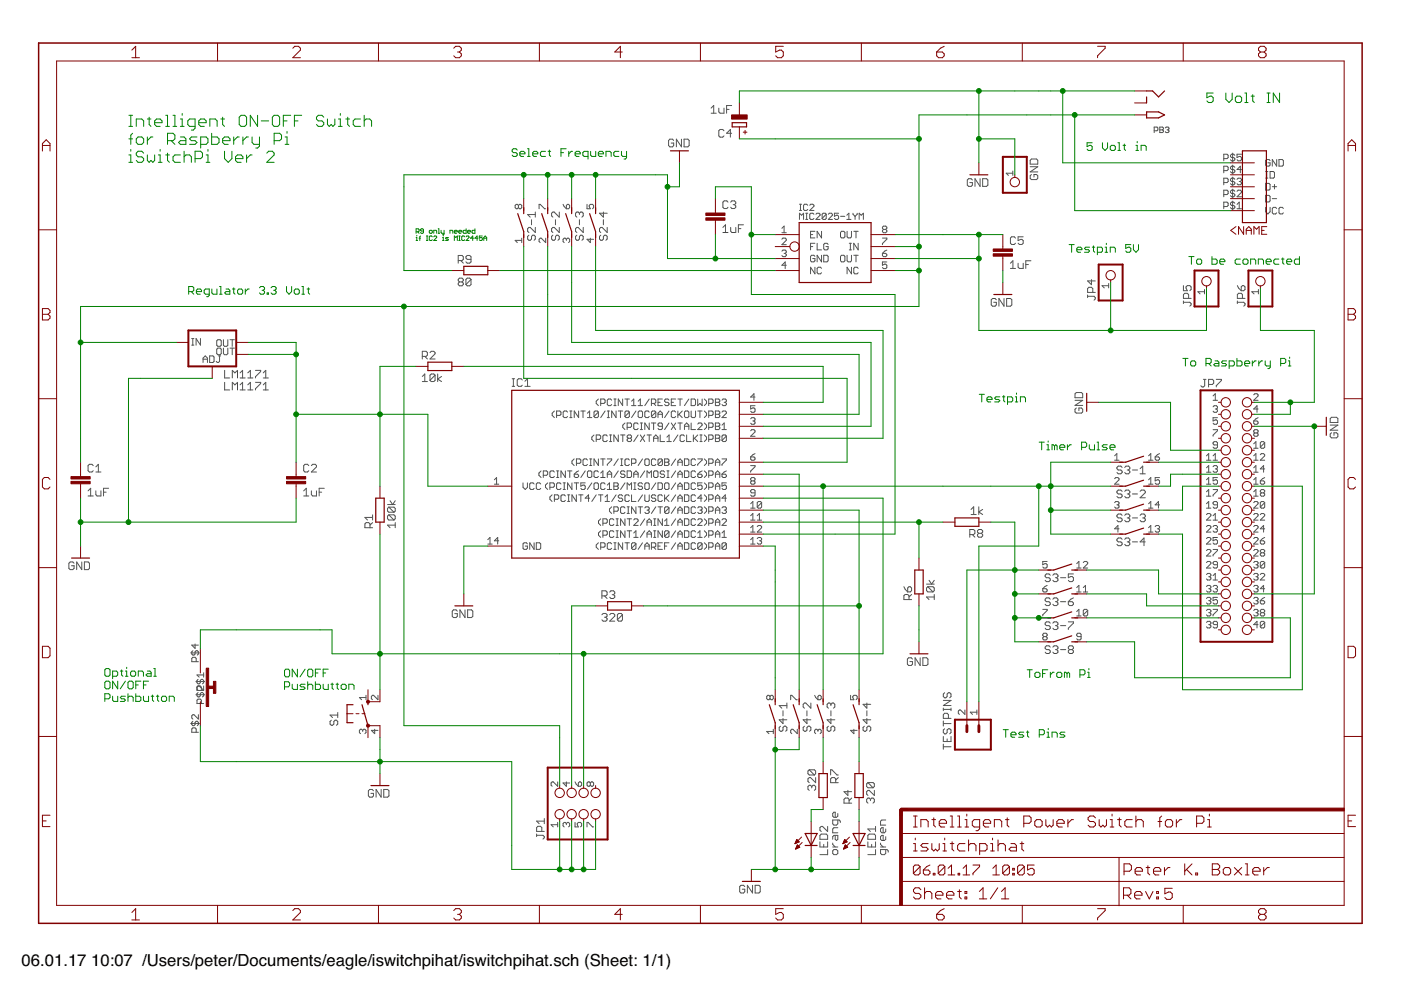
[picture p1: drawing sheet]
<svg xmlns="http://www.w3.org/2000/svg" width="297mm" height="210mm" viewBox="0 0 297 210" stroke-linecap="round" stroke-linejoin="round" font-family="sans-serif">
<defs><g id="words">
<g font-size="3.5">
<text x="4.6" y="204.7">06.01.17</text>
<text x="19.3" y="204.7">10:07 /Users/peter/Documents/eagle/iswitchpihat/iswitchpihat.sch (Sheet: 1/1)</text>
</g>
</g></defs>
<g fill="none" stroke="#505050" stroke-width=".21">
<path d="M142.8 29.8l-.2-.3h-.6l-.2 .3v1.1l.2 .2h.6l.2-.2v-.6h-.5M144.5 29.5v1.6l-1.1-1.6v1.6M145 29.5h.8l.3 .3v1.1l-.3 .2h-.8zM150.8 22.9l.5-.5v1.6M150.8 24h1M152.4 22.9v.8l.3 .3h.8v-1.1M153.5 27.7l-.3-.2h-.5l-.3 .2v1.1l.3 .3h.5l.3-.3M154.1 23.2h.5M155.1 22.4h-1v1.6M155.1 28.3h-1l.8-.8v1.6M206.2 38.2l-.3-.3h-.5l-.3 .3v1l.3 .3h.5l.3-.3v-.5h-.6M207.8 37.9v1.6l-1.1-1.6v1.6"/>
<path d="M208.3 37.9h.9l.2 .3v1l-.2 .3h-.9zM214.7 36.7h-1.4l.5 .5M214.7 36.3v.9M218.4 35.3h1.6l-1.6 1.1h1.6M218.7 37l-.3 .3v.5l.3 .3h1.1l.2-.3v-.5l-.2-.3h-.6v.5M218.7 33.7h1.1l.2 .3v.8h-1.6v-.8zM244.7 27.7h.6l.2-.2v-.4l-.2-.2h-.6v1.2M245.9 26.9h.6l.2 .2-.2 .4 .2 .4-.2 .2h-.6zM245.9 27.5h.6M247.1 27.1l.1-.2h.4l.2 .2-.2 .4M247.4 27.5h.2M247.6 27.5l.2 .2-.2 .4h-.4l-.1-.2"/>
<path d="M259.5 38.7h.7l.2-.2v-.5l-.2-.2h-.7v1.4M259.5 33.6h.7l.2-.2v-.5l-.2-.2h-.7v1.4M259.5 36.2h.7l.2-.3v-.4l-.2-.3h-.7v1.4M261.3 32.5v1.8M261.3 35v1.9M261.3 37.5v1.9M261.8 32.9l-.2-.2h-.5l-.2 .2 .2 .5h.5l.2 .2-.2 .5h-.5l-.2-.2M261.8 35.5l-.2-.3h-.5l-.2 .3 .2 .4h.5l.2 .3-.2 .4h-.5l-.2-.2M261.8 38l-.2-.2h-.5l-.2 .2 .2 .5h.5l.2 .2-.2 .5h-.5l-.2-.3M262.3 38l.2-.2h.5l.2 .2-.2 .5M262.7 38.5h.3M263 38.5l.2 .2-.2 .5h-.5l-.2-.3"/>
<path d="M263.2 32.7h-.9v.7l.7-.2 .2 .2v.5l-.2 .2h-.5l-.2-.2M263.2 35.9h-.9l.7-.7v1.4M268.4 38.9h.6l.3 .2v1l-.3 .2h-.6zM268.4 37.8h.4M268.4 36.4h.4M268.6 36.4v1.4M269.3 34.1l-.3-.3h-.4l-.2 .3v.9l.2 .2h.4l.3-.2v-.5h-.5M269.3 36.4h.7l.2 .2v.9l-.2 .3h-.7zM269.7 39.6h1M270.2 39.1v1M270.7 33.8v1.4l-1-1.4v1.4M271.2 33.8h.7l.2 .3v.9l-.2 .2h-.7z"/>
<path d="M97.2 55.2h.8l.2-.2v-.6l-.2-.2h-.8v1.6M97.4 59.8l-.2-.3v-.3l.2-.2h.6l.2 .2v.3l-.2 .3M97.4 59.8l-.2 .2v.3l.2 .3h.6l.2-.3v-.3l-.2-.2M97.4 59.8h.6M97.7 55.2l.5 .6M99.9 59.2l-.3-.2h-.5l-.3 .2v1.1M99.9 59.2v1.1l-.3 .3h-.5l-.3-.3M99.9 55h-.8l-.3-.3v-.3l.3-.2h.5l.3 .2v1.1l-.3 .3h-.5l-.3-.3M99.9 59.2l-1.1 1.1M109.9 43.6l-.2-.3-.5 .3v.4l.3 .3 .4-.3M109.9 43.6l.3-.3 .4 .3v.4l-.2 .3-.5-.3M109.9 43.6v.4"/>
<path d="M110.6 51h-1.4l.5 .4M110.6 50.5v.9M112.1 49.9l-.2 .2v.6l.2 .2h.3l.3-.2v-.6l.3-.2h.2l.3 .2v.6l-.3 .2M112.7 46.6v1.1M113.5 48.2v1.1l-1.1-1.1h-.3l-.2 .3v.5l.2 .3M113.5 45v1M113.5 45.5h-1.6l.5 .5M114.3 44.3v-1h.2l1 1h.2M115.7 50.5v.9l-.9-.9-.5 .2v.5l.2 .2M117.2 49.9l-.3 .2v.6l.3 .2h.3l.3-.2v-.6l.2-.2h.3l.3 .2v.6l-.3 .2M117.8 46.6v1.1M118.6 48.2v1.1l-1.1-1.1h-.3l-.3 .3v.5l.3 .3"/>
<path d="M118.6 45v1l-1.1-1h-.3l-.3 .2v.6l.3 .2M119.4 43.3l.7 1M120.1 43.6l.4-.3 .3 .3v.4l-.3 .3h-.4zM120.1 50.7l.2-.2 .5 .2v.5l-.3 .2M120.1 50.7l-.3-.2-.4 .2v.5l.2 .2M120.1 50.7v.3M122.3 49.9l-.3 .2v.6l.3 .2h.3l.3-.2v-.6l.2-.2h.3l.3 .2v.6l-.3 .2M122.9 45.2l-.3-.2h-.3l-.3 .2v.6l.3 .2M122.9 45.2l.2-.2h.3l.3 .2v.6l-.3 .2M122.9 45.2v.3M122.9 46.6v1.1M123.7 48.2v1.1l-1.1-1.1h-.3l-.3 .3v.5l.3 .3"/>
<path d="M124.5 43.3v1h.7l-.3-.5 .3-.5h.4l.3 .3v.4l-.3 .3M125.2 50.5v.9l-.7-.7h1.4M127.4 49.9l-.3 .2v.6l.3 .2h.3l.2-.2v-.6l.3-.2h.3l.2 .2v.6l-.2 .2M127.9 45v1l-.8-.8h1.6M127.9 46.6v1.1M128.7 48.2v1.1l-1-1.1h-.3l-.3 .3v.5l.3 .3M153.3 48.2l.5-.5v1.6M153.3 49.3h1M154.3 42.9l-.2-.3h-.6l-.2 .3v1l.2 .3h.6l.2-.3M154.9 48.2v.8l.3 .3h.8v-1.1M154.9 42.9l.3-.3h.5l.3 .3v.2l-.3 .3M155.4 43.4h.3"/>
<path d="M155.7 43.4l.3 .3v.2l-.3 .3h-.5l-.3-.3M156.5 48.5h.6M157.6 47.7h-1.1v1.6M165.8 50.7l.2-.2h.5l.2 .2v.2l-.9 1h.9M165.8 48.4l.4-.5v1.4M165.8 49.3h.9M165.8 53.3l.2-.3h.5l.2 .3-.2 .4M166.2 53.7h.3M166.5 53.7l.2 .3-.2 .4h-.5l-.2-.2M166.7 56.2h-.9l.7-.7v1.5M169.5 46.5v-1.3l.4 .4 .5-.4v1.3M169.5 44.6h.4"/>
<path d="M169.5 43.3h.4M169.7 43.3v1.3M170.8 46.5h.5M170.8 45.2h.5M171 45.2v1.3M171.3 43.5l-.3-.2h-.4l-.2 .2v.9l.2 .2h.4l.3-.2M171.7 43.5l.2-.2h.4l.3 .2v.2l-.9 .9h.9M171.9 49.7h.4M171.9 52.3h.4M172.6 45.4l-.3-.2h-.4l-.2 .2v.9l.2 .2h.4l.3-.2M172.8 49h-.9v1.4h.9M172.8 51.6h-.9v1.4"/>
<path d="M172.8 54.4l-.2-.3h-.5l-.2 .3v.9l.2 .2h.5l.2-.2v-.5h-.5M172.8 56.7v1.4l-.9-1.4v1.4M173 45.4l.2-.2h.5l.2 .2v.2l-.9 .9h.9M173.2 51.6v1.4h1M174.2 49v1.4l-1-1.4v1.4M174.2 54.1v1.4l-1-1.4v1.4M174.2 56.9l-.3-.2h-.4l-.3 .2v.9l.3 .3h.4l.3-.3M174.6 54.1h.7l.3 .3v.9l-.3 .2h-.7zM175.2 45.4v.9l-.2 .2h-.5l-.2-.2M175.2 45.4l-.2-.2h-.5l-.2 .2v.9M175.2 45.4l-.9 .9M175.6 51.8l-.3-.2h-.4l-.3 .2v.9l.3 .3h.4l.3-.3v-.4h-.5"/>
<path d="M175.6 45.4l.2-.2h.5l.2 .2v.2l-.9 .9h.9M177.8 45.2h-.9v.7l.5-.3h.2l.2 .3v.4l-.2 .2h-.5l-.2-.2M178.2 49.3l.2-.3h.5l.2 .3v.9l-.2 .2h-.5l-.2-.2zM178.2 54.4l.2-.3h.5l.2 .3v.9l-.2 .2h-.5l-.2-.2zM178.2 45.9h.9M179.5 46.5h.9M179.5 45.6l.5-.4v1.3M179.6 49v1.2l.2 .2h.5l.2-.2v-1.2M179.6 54.1v1.2l.2 .2h.5l.2-.2v-1.2M180.1 51.6h.4M180.1 53h.4M180.3 51.6v1.4"/>
<path d="M180.5 56.7v1.4l-.9-1.4v1.4M180.8 45.2v.2l.5 .5M181 49h.9M181 54.1h.9M181.3 45.9v.6M181.5 49v1.4M181.5 54.1v1.4M181.7 45.2v.2l-.4 .5M181.9 56.9l-.2-.2h-.4l-.3 .2v.9l.3 .3h.4l.2-.3M181.9 51.6v1.4l-.9-1.4v1.4M182.2 46.5v-1.3l.4 .4 .4-.4v1.3M187.1 50.5h.9v.2l-.9 .9v.3"/>
<path d="M187.1 53.7h.7l.2 .5-.2 .2h-.5l-.2-.2zM187.3 48.6l-.2 .3 .2 .4h.5l.2-.2-.2-.5M187.3 48.6l-.2-.2 .2-.5h.5l.2 .3-.2 .4M187.3 48.6h.5M188 55.5h-.9v.7l.5-.2 .4 .2v.5l-.2 .3h-.5l-.2-.3M188 53l-.9 .7M214.2 55.8l.6-.5v1.6M214.2 56.9h1.1M215.3 50.5l-.3-.3h-.5l-.3 .3v1.1l.3 .2h.5l.3-.2M215.9 55.8v.8l.2 .3h.8v-1.1M216.9 50.2h-1v.8l.5-.2h.3l.2 .2v.6l-.2 .2h-.6l-.2-.2M217.5 56.1h.5"/>
<path d="M218.6 55.3h-1.1v1.6M231.4 59.3v1.1l-.8-.8h1.6M259.5 41.3h.7l.2-.3v-.4l-.2-.3h-.7v1.4M259.5 43.8h.7l.2-.2v-.5l-.2-.2h-.7v1.4M261.3 40.1v1.9M261.3 42.6v1.9M261.8 43.1l-.2-.2h-.5l-.2 .2 .2 .5h.5l.2 .2-.2 .5h-.5l-.2-.3M261.8 40.6l-.2-.3h-.5l-.2 .3 .2 .4h.5l.2 .3-.2 .4h-.5l-.2-.2M262.3 44.3h.9M262.3 40.6l.2-.3h.5l.2 .3v.2l-.9 .9h.9M262.3 43.3l.4-.4v1.4M268.4 41.4h.6l.3 .3v.9l-.3 .2h-.6z"/>
<path d="M268.4 44v.9l.4 .5 .5-.5v-.9M269.7 42.1h1M270.7 44.2l-.3-.2h-.4l-.3 .2v.9l.3 .3h.4l.3-.3M272.1 44.2l-.2-.2h-.5l-.2 .2v.9l.2 .3h.5l.2-.3M40.6 73.2h.5M40.6 71.8h.5M40.9 71.8v1.4M42.5 71.8v1.4l-.9-1.4v1.4M43.1 76.9v-1l.4-.4 .5 .4v1M43.1 76.2h.9M44.4 75.5h.7l.3 .2v.9l-.3 .3h-.7zM46 74l.2-.2h.5l.2 .2v1l-.2 .2h-.5l-.2-.2z"/>
<path d="M46.2 72h.5l.2 .3v.9l-.2 .2h-.5l-.2-.2v-.9zM46.3 75.5h.5M46.5 75.5v1.1l-.2 .3-.5-.3M47.4 73.8v1.2l.2 .2h.5l.2-.2v-1.2M47.4 72v1.2l.2 .2h.5l.2-.2v-1.2M47.6 78.5v1.6h1.1M48.8 73.8h.9M48.8 72h.9M49.2 72v1.4M49.2 73.8v1.4M50.9 79.1l.5-.6v1.6M52.5 79.1l.6-.6v1.6"/>
<path d="M54.2 78.5h1.1v.3l-1.1 1.1v.2M55.8 79.1l.5-.6v1.6M89.5 79.8l.6-.5v1.6M89.5 75.6h.8l.3-.3v-.5l-.3-.3h-.8v1.6M90.1 75.6l.5 .5M91.2 74.8l.2-.3h.6l.2 .3v.2l-1 1.1h1M92.2 79.5v1.1l-.2 .3h-.6l-.2-.3M92.2 79.5l-.2-.2h-.6l-.2 .2v1.1M92.2 79.5l-1 1.1M92.8 79.3v1.6M93.6 79.8l-.8 .6 .8 .5M211.2 63.6l-.2-.3h-.6l-.2 .3v1l.2 .3h.6l.2-.3v-.5h-.5"/>
<path d="M212.9 63.3v1.6l-1.1-1.6v1.6M213.4 63.3h.8l.3 .3v1l-.3 .3h-.8zM230.6 62.8h1.4l.2 .3v.3l-.2 .2M230.6 62.5v.6M231.7 62v-.8l-.3-.3h-.5l-.3 .3v.8h1.6M235.1 60.6h-1.4l.4 .4M235.1 60.1v.9M250.9 64.1h1.4l.2 .3v.2l-.2 .3M250.9 60.6v1h.8l-.2-.5v-.3l.2-.2h.6l.2 .2v.6l-.2 .2M250.9 63.8v.6M252 63.3v-.8l-.3-.3h-.5l-.3 .3v.8h1.6M255.4 61.8h-1.4l.4 .5"/>
<path d="M255.4 61.4v.9M262.3 64.1h1.4l.3 .3v.2l-.3 .3M262.3 63.8v.6M262.3 60.6l.9 1M263.4 63.3v-.8l-.2-.3h-.6l-.3 .3v.8h1.7M263.4 60.6h.3l.3 .2v.6l-.3 .2h-.5v-.8zM266.8 61.8h-1.4l.5 .5M266.8 61.4v.9M19.8 98.7l-.3-.3h-.6l-.2 .3v1.1l.2 .3h.6l.3-.3M20.3 99l.5-.6v1.7M47.6 81.1v1.6h1.1M49.3 80.1v-1.6l.5 .6 .6-.6v1.6"/>
<path d="M49.3 82.7v-1.6l.5 .5 .6-.5v1.6M50.9 82.7h1.1M50.9 81.6l.5-.5v1.6M50.9 80.1h1.1M52.5 82.7h1.1M52.5 81.6l.6-.5v1.6M52.5 80.1h1.1M54.2 81.1h1.1v.2l-1.1 1.1v.3M55.8 82.7h1.1M55.8 81.6l.5-.5v1.6M55.8 80.1h1.1M65.5 98.7l-.3-.3h-.5l-.3 .3v1.1l.3 .3h.5l.3-.3"/>
<path d="M66 98.7l.3-.3h.5l.3 .3v.3l-1.1 1.1h1.1M89.5 80.9h1.1M108.6 81.9h.5M108.6 80.3h.5M108.8 80.3v1.6M110.7 80.6l-.2-.3h-.6l-.2 .3v1.1l.2 .2h.6l.2-.2M111.3 80.8l.5-.5v1.6M111.3 81.9h1.1M114.7 99.8l-.4 .5v.5l.4 .4M117.5 87.1l-.4 .5v.5l.4 .4M118 99.8h.5M118 88.1h.7l.2-.3v-.4l-.2-.3h-.7v1.4"/>
<path d="M118.2 99.8v1.4M119.9 99.8v1.4l-1-1.4v1.4M120.3 99.8h1M120.3 87.4l-.2-.3h-.5l-.2 .3v.9l.2 .2h.5l.2-.2M120.8 99.8v1.4M120.8 87.1h.5M120.8 88.5h.5M121 87.1v1.4M121.7 97.3l-.4 .5v.4l.4 .5M122.2 98.2h.7l.2-.2v-.5l-.2-.2h-.7v1.4M122.7 99.8l-.9 .7M122.7 87.1v1.4l-.9-1.4v1.4"/>
<path d="M123.1 87.1h1M123.6 87.1v1.4M124.1 99.8l-1 1.4M124.5 97.5l-.2-.2h-.5l-.2 .2v1l.2 .2h.5l.2-.2M124.5 88.5h1M124.5 87.6l.5-.5v1.4M125 97.3h.5M125 98.7h.5M125.2 97.3v1.4M125.9 92.2l-.4 .5v.5l.4 .4M126.4 93.2h.7l.3-.3v-.4l-.3-.3h-.7v1.4M126.9 87.4v.9l-.3 .2h-.4l-.3-.2"/>
<path d="M126.9 87.4l-1 .9M126.9 87.4l-.3-.3h-.4l-.3 .3v.9M126.9 97.3v1.4l-1-1.4v1.4M126.9 84.6l-.5 .5v.4l.5 .5M127.4 97.3h.9M127.4 85.5h.7l.2-.2v-.5l-.2-.2h-.7v1.4M127.8 97.3v1.4M128.3 87.1l-.9 1.4M128.8 97.3h.9v.2l-.9 1v.2M128.8 92.5l-.3-.3h-.4l-.3 .3v.9l.3 .2h.4l.3-.2M128.8 87.1h.4M128.8 88.5h.4"/>
<path d="M129 87.1v1.4M129.2 92.2h.5M129.2 93.6h.5M129.5 92.2v1.4M129.7 84.8l-.2-.2h-.5l-.2 .2v1l.2 .2h.5l.2-.2M130.2 86h.4M130.2 84.6h.4M130.4 84.6v1.4M130.6 87.1v1.4l-.9-1.4v1.4M131.1 97.3l-.9 1.4M131.1 99.8l-.9 1.4M131.1 92.2v1.4l-.9-1.4v1.4"/>
<path d="M131.1 87.1h.9M131.6 87.1v1.4M131.6 97.3h.4M131.6 98.7h.4M131.6 92.2h.9M131.8 97.3v1.4M132 84.6v1.4l-.9-1.4v1.4M132 92.2v1.4M132.5 89.7l-.5 .4v.5l.5 .5M132.5 84.6h.9M133 90.6h.7l.2-.2v-.5l-.2-.2h-.7v1.4M133 99.8h.7l.2 .3v.9l-.2 .2h-.7z"/>
<path d="M133 84.6v1.4M133.2 92.9l-.2 .3 .2 .4h.5l.2-.2-.2-.5M133.2 92.9l-.2-.2 .2-.5h.5l.2 .3-.2 .4M133.2 92.9h.5M133.4 97.5l-.2-.2h-.5l-.2 .2v1l.2 .2h.5l.2-.2M133.4 87.4l-.2-.3h-.5l-.2 .3v.9M133.4 87.4v.9l-.2 .2h-.5l-.2-.2M133.4 87.4l-.9 .9M133.9 86h.9M133.9 98.2h.7l.2-.2v-.5l-.2-.2h-.7v1.4M133.9 85.1l.5-.5v1.4M134.8 87.1l-.9 1.4"/>
<path d="M135.3 86h.9M135.3 89.9l-.2-.2h-.5l-.2 .2v.9l.2 .3h.5l.2-.3M135.3 87.4l.2-.3h.5l.2 .3v.9l-.2 .2h-.5l-.2-.2zM135.3 85.1l.5-.5v1.4M135.3 92.2l-.9 1.4M135.8 89.7h.4M135.8 91.1h.4M135.8 92.2l.9 1.4M136 89.7v1.4M136.2 97.3l-.9 1.4M136.7 99.8l-.9 1.4M136.7 92.2l-.9 1.4"/>
<path d="M136.7 97.5l.2-.2h.5l.2 .2v1l-.2 .2h-.5l-.2-.2zM137.2 92.2h.9M137.6 87.4l-.2-.3h-.5l-.2 .3v.9l.2 .2h.5l.2-.2M137.6 89.7v1.4l-.9-1.4v1.4M137.6 92.2v1.4M137.6 84.6l-.9 1.4M138.1 85.5h.7l.2-.2v-.5l-.2-.2h-.7v1.4M138.1 89.7h.9M138.6 93.6v-.9l.4-.5 .5 .5v.9M138.6 89.7v1.4M138.6 85.5l.4 .5M138.6 92.9h.9"/>
<path d="M139 87.4l-.9 .9M139 97.5l-.2-.2h-.5l-.2 .2v1l.2 .2h.5l.2-.2M139 87.4l-.2-.3h-.5l-.2 .3v.9M139 87.4v.9l-.2 .2h-.5l-.2-.2M139.5 88.5v-.9l.5-.5 .4 .5v.9M139.5 85.3h.5M139.5 87.8h.9M140 92.2v1.4h.9M140.4 84.6h-.9v1.4h.9M140.4 97.5l-.2-.2h-.5l-.2 .2v1M140.4 97.5v1l-.2 .2h-.5l-.2-.2M140.4 90.4h-.7l-.2-.3 .2-.4h.5l.2 .2v.9l-.2 .3h-.5l-.2-.3"/>
<path d="M140.4 97.5l-.9 1M140.9 97.3h.7l.2 .2-.2 .5 .2 .5-.2 .2h-.7zM140.9 98h.7M141.4 92.7l.5-.5v1.4M141.4 99.8h.5M141.4 93.6h.9M141.6 99.8v1.4M141.8 84.8l-.2-.2h-.5l-.2 .2 .2 .5h.5l.2 .2-.2 .5h-.5l-.2-.2M141.8 87.1l-.9 1.4M141.8 89.7l-.9 1.4M142.3 85.3h.5M142.3 89.7l1 1.4"/>
<path d="M143.3 84.6h-1v1.4h1M143.3 97.3l-1 1.4M143.3 99.8l-1 1.4M143.3 87.4l-.3-.3h-.4l-.3 .3v.9l.3 .2h.4l.3-.2M143.3 89.7l-1 1.4M143.7 98h1M143.7 87.1v1.4M143.7 98.7v-.9l.5-.5 .5 .5v.9M143.7 84.6h1M143.7 89.7h1M143.7 92.2l-.9 1.4M144 87.8l.7 .7"/>
<path d="M144.2 84.6v1.4M144.2 89.7v1.4M144.7 87.1l-1 1M145.1 87.4l.3-.3h.4l.2 .3v.9l-.2 .2h-.4l-.3-.2zM145.1 91.1v-1l.5-.4 .4 .4v1M145.1 97.3h.7l.2 .2v1l-.2 .2h-.7zM145.1 99.8h.7l.2 .3v.9l-.2 .2h-.7zM145.1 92.5l-.2-.3h-.5l-.2 .3v.9l.2 .2h.5l.2-.2M145.1 90.4h.9M145.6 92.2v1.4h.9M146 84.6l-.9 1.4M146.5 84.6h.7l.3 .2v1l-.3 .2h-.7z"/>
<path d="M146.5 87.1v1.2l.3 .2h.4l.3-.2v-1.2M146.5 89.7v1.4h1M147 92.2v1.4M147.2 92.9l.7 .7M147.5 97.5l-.3-.2h-.4l-.3 .2v1l.3 .2h.4l.3-.2M147.9 97.3h1v.2l-1 1v.2M147.9 84.6v1.4l.5-.5 .5 .5v-1.4M147.9 89.9l.3-.2h.4l.3 .2v.2l-1 1h1M147.9 87.1h1M147.9 92.2l-.9 1M148.4 87.1v1.4M148.4 92.2h.5"/>
<path d="M148.4 93.6h.5M148.6 92.2v1.4M148.9 99.8l-1 .7M149.3 97.3l.5 .5v.4l-.5 .5M149.3 84.6l.5 .5v.4l-.5 .5M149.3 87.1l.5 .5v.5l-.5 .4M149.3 89.7l.5 .4v.5l-.5 .5M149.3 92.2l.5 .5v.5l-.5 .4M149.3 99.8l.5 .5v.5l-.5 .4M150.3 98.2h.7l.2-.2v-.5l-.2-.2h-.7v1.4M150.3 85.5h.7l.2-.2v-.5l-.2-.2h-.7v1.4M150.3 88.1h.7l.2-.3v-.4l-.2-.3h-.7v1.4"/>
<path d="M150.3 90.6h.7l.2-.2v-.5l-.2-.2h-.7v1.4M150.3 93.2h.7l.2-.3v-.4l-.2-.3h-.7v1.4M151.7 84.6h.7l.2 .2-.2 .5 .2 .5-.2 .2h-.7zM151.7 98h.9M151.7 87.1h.7l.2 .3-.2 .4 .2 .5-.2 .2h-.7zM151.7 89.7h.7l.2 .2-.2 .5 .2 .4-.2 .3h-.7zM151.7 92.2h.7l.2 .3-.2 .4 .2 .5-.2 .2h-.7zM151.7 98.7v-.9l.4-.5 .5 .5v.9M151.7 85.3h.7M151.7 87.8h.7M151.7 90.4h.7M151.7 92.9h.7"/>
<path d="M153.1 90.1l.4-.4v1.4M153.1 84.8l.2-.2h.5l.2 .2-.2 .5M153.1 87.4l.2-.3h.5l.2 .3v.2l-.9 .9h.9M153.1 97.3h.9v.2l-.9 1v.2M153.1 91.1h.9M153.5 85.3h.3M153.8 85.3l.2 .2-.2 .5h-.5l-.2-.2M154 92.5v.9l-.2 .2h-.5l-.2-.2M154 92.5l-.2-.3h-.5l-.2 .3v.9M154 99.8l-.9 .7M154 92.5l-.9 .9M159.2 98.7h.9v.3l-.9 .9v.2"/>
<path d="M159.2 96.9h.7l.2 .4-.2 .3h-.5l-.2-.3zM159.2 88.8l.2-.2h.5l.2 .2-.2 .5M159.2 91.3l.2-.2h.5l.2 .2v.3l-.9 .9h.9M159.6 89.3h.3M159.9 89.3l.2 .2-.2 .5h-.5l-.2-.3M160.1 86h-.9v.7l.7-.2 .2 .2v.5l-.2 .2h-.5l-.2-.2M160.1 96.2l-.9 .7M160.1 84.2h-.9l.7-.7v1.4M227.9 84.9h1.7l-1.7 1.1h1.7M228.2 86.5l-.3 .3v.5l.3 .3h1.1l.3-.3v-.5l-.3-.3h-.6v.6M228.2 83.2h1.1l.3 .3v.8h-1.7v-.8zM236.3 97.6h1"/>
<path d="M236.3 96.6l.5-.4v1.4M237.9 99.1l-.3-.3h-.5l-.3 .3v.3l.3 .3h.5l.3 .2v.3l-.3 .3h-.5l-.3-.3M238.5 99.1l.2-.3h.6l.2 .3v.3l-.2 .3M239 99.7h.3M239.3 99.7l.2 .2v.3l-.2 .3h-.6l-.2-.3M240.1 99.7h1.1M241.7 99.4l.6-.6v1.7M243.5 97.6h1M243.5 96.6l.5-.4v1.4M244.9 96.9h.7l.3 .4-.3 .3h-.4l-.3-.3zM245.9 96.2l-1 .7M255.1 80.4h.6"/>
<path d="M255.4 80.4v1.4l-.3 .2h-.2l-.3-.2M255.8 97.6h.9M255.8 96.6l.5-.4v1.4M255.8 99.2l.5-.5v1.4M256.2 81.5h.8l.3-.3v-.5l-.3-.3h-.8v1.6M257.2 84.9h.9M257.2 99l.2-.3h.5l.2 .3-.2 .4M257.2 97.6h.9M257.2 86.3l.2-.3h.5l.2 .3-.2 .4M257.2 91.1h.9v.2l-.9 1v.2M257.2 83.9l.5-.4v1.4M257.2 96.6l.5-.4v1.4"/>
<path d="M257.7 86.7h.2M257.7 99.4h.2M257.9 80.4h1.1v.3l-1.1 1.1v.2M257.9 86.7l.2 .3-.2 .4h-.5l-.2-.2M257.9 99.4l.2 .3-.2 .4h-.5l-.2-.2M258.1 88.6h-.9v.7l.7-.3 .2 .3v.4l-.2 .3h-.5l-.2-.3M258.1 94.3h-.7l-.2-.2 .2-.5h.5l.2 .3v.9l-.2 .2h-.5l-.2-.2M265.8 83.7l.2-.2h.5l.2 .2v.2l-.9 1h.9M265.8 97.6h.9M265.8 89.3h.7l.2 .4-.2 .3h-.5l-.2-.3zM265.8 95h.9M265.8 94.1l.5-.5v1.4"/>
<path d="M265.8 96.6l.5-.4v1.4M265.8 99.2l.5-.5v1.4M266 91.8l-.2 .2 .2 .5h.5l.2-.2-.2-.5M266 91.8l-.2-.2 .2-.5h.5l.2 .2-.2 .5M266 91.8h.5M266.7 86.7h-.9l.7-.7v1.4M266.7 88.6l-.9 .7M267.2 96.4l.2-.2h.5l.2 .2v.2l-.9 1h.9M268.1 93.9l-.2-.3h-.5l-.2 .3v.9M268.1 93.9v.9l-.2 .2h-.5l-.2-.2M268.1 93.9l-.9 .9M268.1 99.4h-.9l.7-.7v1.4"/>
<path d="M282 90.1h1.7l-1.7 1.1h1.7M282.3 91.8l-.3 .2v.6l.3 .2h1.1l.3-.2v-.6l-.3-.2h-.6v.5M282.3 88.5h1.1l.3 .3v.8h-1.7v-.8zM15.7 119.4l-.3-.3h-.5l-.3 .3v1.1l.3 .3h.5l.3-.3v-.5h-.5M17.3 119.1v1.7l-1-1.7v1.7M17.9 119.1h.8l.3 .3v1.1l-.3 .3h-.8zM18.7 104.1l.5-.6v1.7M18.7 105.2h1.1M20.3 104.1v.8l.3 .3h.8v-1.1M20.3 100.1h1.1M21.9 104.4h.6M23 103.5h-1.1v1.7"/>
<path d="M64.4 105.2h1.1M64.4 104.1l.5-.6v1.7M66 104.1v.8l.3 .3h.8v-1.1M67.7 104.4h.5M68.7 103.5h-1v1.7M78.4 111.9v-.8l-.2-.3h-.6l-.2 .3v.8h1.6M79 110.8l-.6 .5M79 109.7h-1.6l.5 .6M79 109.2v1.1M82.2 107h1.6M82.4 107.5h1.1l.3 .3v.6l-.3 .2M82.4 109.2h1.1l.3 .2v.6l-.3 .3"/>
<path d="M82.4 109.2l-.2 .2v.6l.2 .3h1.1M82.4 107.5l-.2 .3v.6l.2 .2h1.1M82.4 109.2l1.1 1.1M82.4 107.5l1.1 1.1M82.7 106.2l.5 .8 .6-.8M83.8 111.3h-1.6l.5 .6M83.8 110.8v1.1M103.4 114.4l.5-.4v1.4M103.4 115.4h1M104.8 101.7l.5-.4v1.4M104.8 102.7h.9M105.7 114.7h-.9l.7-.7v1.4"/>
<path d="M110.9 102.4v.9l.5 .5 .4-.5v-.9M111.8 115.3l-.2-.2h-.5l-.2 .2v.9l.2 .3h.5l.2-.3v-.4h-.4M113.2 102.6l-.2-.2h-.5l-.2 .2v.9l.2 .3h.5l.2-.3M113.2 115.1v1.4l-.9-1.4v1.4M113.7 115.1h.7l.2 .2v.9l-.2 .3h-.7zM114.6 102.6l-.2-.2h-.5l-.2 .2v.9l.2 .3h.5l.2-.3M115.2 100.8h.7l.2-.3v-.4l-.2-.3h-.7v1.4M116.1 102.4l-.4 .4v.5l.4 .5M116.6 103.3h.7l.2-.2v-.5l-.2-.2h-.7v1.4M117.1 104.9l-.5 .5v.5l.5 .4M117.5 105.9h.7l.3-.3v-.4l-.3-.3h-.7v1.4M117.5 100.1l-.2-.3h-.5l-.2 .3v.9l.2 .2h.5l.2-.2"/>
<path d="M118 101.2h.5M118.9 102.6l-.2-.2h-.5l-.2 .2v.9l.2 .3h.5l.2-.3M119.4 102.4h.5M119.4 103.8h.5M119.6 102.4v1.4M119.9 105.2l-.3-.3h-.4l-.3 .3v.9l.3 .2h.4l.3-.2M120.3 104.9h.5M120.3 106.3h.5M120.6 104.9v1.4M121.3 102.4v1.4l-1-1.4v1.4M121.8 102.4h.9M121.8 100.5h.6l.3 .5-.3 .2h-.4l-.2-.2z"/>
<path d="M122.2 104.9v1.4l-.9-1.4v1.4M122.2 102.4v1.4M122.7 104.9h.9M123.1 104.9v1.4M124.1 102.4h-1v.7l.5-.3 .5 .3v.4l-.3 .3h-.4l-.3-.3M124.5 100.1l.3-.3h.4l.3 .3v.9l-.3 .2h-.4l-.3-.2zM125 105.6h-.9l.7-.7v1.4M125.5 102.4l-1 1.4M125.9 102.6l.3-.2h.4l.3 .2v.9l-.3 .3h-.4l-.3-.3zM126.4 104.9l-.9 1.4M126.9 100.1l-.3-.3h-.4l-.3 .3v.9l.3 .2h.4l.3-.2M126.9 115.1l-.5 .4v.5l.5 .5"/>
<path d="M126.9 104.9h.9M127.4 100.3l.4-.5v1.4M127.4 116h.7l.2-.2v-.5l-.2-.2h-.7v1.4M127.4 110l-.5 .5v.4l.5 .5M127.4 112.5l-.5 .5v.5l.5 .4M127.4 101.2h.9M127.4 104.9v1.4M127.8 110.9h.7l.3-.2v-.5l-.3-.2h-.7v1.4M127.8 113.5h.7l.3-.3v-.4l-.3-.3h-.7v1.4M128.3 102.6l-.2-.2h-.5l-.2 .2v.9l.2 .3h.5l.2-.3M128.3 105.4l.5-.5v1.4M128.3 106.3h.9"/>
<path d="M128.8 103.8h.9M128.8 101.2v-.9l.4-.5 .5 .5v.9M128.8 100.5h.9M128.8 102.8l.4-.4v1.4M129.7 107.5l-.5 .4v.5l.5 .5M129.7 115.3l-.2-.2h-.5l-.2 .2v.9l.2 .3h.5l.2-.3M130.2 115.1h.4M130.2 116.5h.4M130.2 102.4h.7l.2 .2-.2 .5 .2 .4-.2 .3h-.7zM130.2 110.2l-.3-.2h-.4l-.3 .2v1l.3 .2h.4l.3-.2M130.2 112.8l-.3-.3h-.4l-.3 .3v.9l.3 .2h.4l.3-.2M130.2 108.4h.7l.2-.2v-.5l-.2-.2h-.7v1.4"/>
<path d="M130.2 103.1h.7M130.4 115.1v1.4M130.6 104.9l-.9 1.4M130.6 110h.5M130.6 111.4h.5M130.6 112.5h.5M130.6 113.9h.5M130.9 110v1.4M130.9 112.5v1.4M132 105.2l-.2-.3h-.5l-.2 .3 .2 .4h.5l.2 .3-.2 .4h-.5l-.2-.2M132 115.1v1.4l-.9-1.4v1.4M132.5 115.1h.9"/>
<path d="M132.5 100.1l-.2-.3h-.5l-.2 .3 .2 .4h.5l.2 .3-.2 .4h-.5l-.2-.2M132.5 110v1.4l-.9-1.4v1.4M132.5 112.5v1.4l-.9-1.4v1.4M132.5 107.7l-.2-.2h-.5l-.2 .2v.9l.2 .3h.5l.2-.3M132.5 102.4l-.9 1.4M133 103.8v-1.4l.4 .4 .5-.4v1.4M133 115.1v1.4M133 107.5h.4M133 108.9h.4M133 110h.9M133 112.5h.9M133.2 107.5v1.4"/>
<path d="M133.4 105.2l-.2-.3h-.5l-.2 .3v.9l.2 .2h.5l.2-.2M133.4 110v1.4M133.4 112.5v1.4M133.9 104.9v1.4h.9M134.4 102.4h.4M134.4 103.8h.4M134.4 113l.4-.5v1.4M134.4 100.5h.9M134.4 101.2v-.9l.4-.5 .5 .5v.9M134.4 110.2l.2-.2h.5l.2 .2v.3l-.9 .9h.9M134.4 113.9h.9M134.6 102.4v1.4"/>
<path d="M134.8 115.3l-.2-.2h-.5l-.2 .2v.9M134.8 115.3v.9l-.2 .3h-.5l-.2-.3M134.8 107.5v1.4l-.9-1.4v1.4M134.8 115.3l-.9 .9M135.3 107.5h.9M135.8 107.5v1.4M136.2 102.6l-.2-.2h-.5l-.2 .2 .2 .5h.5l.2 .2-.2 .5h-.5l-.2-.3M136.2 104.9l-.9 1.4M136.2 115.1l-.9 1.4M136.7 110l-.9 1.4M136.7 112.5l-.9 1.4M136.7 115.8h.9"/>
<path d="M136.7 104.9v1.2l.2 .2h.5l.2-.2v-1.2M136.7 116.5v-1l.5-.4 .4 .4v1M136.7 107.7l.2-.2h.5l.2 .2-.2 .5M136.9 102.4h.5l.2 .2v.9l-.2 .3h-.5l-.2-.3v-.9zM137.2 101.2v-1.4l.4 .5 .5-.5v1.4M137.2 111.4v-.9l.4-.5 .5 .5v.9M137.2 113.9v-.9l.4-.5 .5 .5v.9M137.2 108.2h.2M137.2 110.7h.9M137.2 113.2h.9M137.4 108.2l.2 .2-.2 .5h-.5l-.2-.3M138.1 116h.7l.2-.2v-.5l-.2-.2h-.7v1.4"/>
<path d="M138.6 100.1l.2-.3h.5l.2 .3v.9l-.2 .2h-.5l-.2-.2zM138.6 110h.4M138.6 111.4h.4M138.6 112.5h.4M138.6 113.9h.4M138.6 116l.4 .5M138.8 110v1.4M138.8 112.5v1.4M139 105.2l-.2-.3h-.5l-.2 .5 .2 .2h.5l.2 .5-.2 .2h-.5l-.2-.2M139 102.4l-.9 1.4M139 107.5l-.9 1.4M139.5 115.8h.5"/>
<path d="M139.5 102.4h.7l.2 .2v.9l-.2 .3h-.7zM139.5 107.5h.9M140 107.5v1.4M140.4 115.1h-.9v1.4h.9M140.4 105.2l-.2-.3h-.5l-.2 .3v.9l.2 .2h.5l.2-.2M140.4 110v1.4l-.9-1.4v1.4M140.4 112.5v1.4l-.9-1.4v1.4M140.9 102.6l.2-.2h.5l.2 .2v.9l-.2 .3h-.5l-.2-.3zM140.9 115.8h.5M140.9 100.1l-.2-.3h-.5l-.2 .3 .2 .4h.5l.2 .3-.2 .4h-.5l-.2-.2M140.9 104.9v1.4M140.9 111.4h.9"/>
<path d="M140.9 110.5l.5-.5v1.4M141.1 105.6l.7 .7M141.4 101.2h.5M141.8 115.1h-.9v1.4M141.8 107.7l-.2-.2h-.5l-.2 .2v.9M141.8 112.8l-.2-.3h-.5l-.2 .3v.9M141.8 107.7v.9l-.2 .3h-.5l-.2-.3M141.8 112.8v.9l-.2 .2h-.5l-.2-.2M141.8 104.9l-.9 1M141.8 107.7l-.9 .9M141.8 112.8l-.9 .9M143.3 102.4l-1 1.4"/>
<path d="M143.3 104.9l-1 1.4M143.3 107.5l-1 1.4M143.3 110l-1 1.4M143.3 112.5l-1 1.4M143.3 115.1l-1 1.4M143.7 115.8h1M143.7 101.2v-.9l.5-.5 .5 .5v.9M143.7 103.8v-1l.5-.4 .5 .4v1M143.7 106.3v-.9l.5-.5 .5 .5v.9M143.7 108.9v-1l.5-.4 .5 .4v1M143.7 111.4v-.9l.5-.5 .5 .5v.9M143.7 113.9v-.9l.5-.5 .5 .5v.9"/>
<path d="M143.7 116.5v-1l.5-.4 .5 .4v1M143.7 100.5h1M143.7 103.1h1M143.7 105.6h1M143.7 108.2h1M143.7 110.7h1M143.7 113.2h1M145.1 115.1h.7l.2 .2v.9l-.2 .3h-.7zM145.1 102.4h.7l.2 .2v.9l-.2 .3h-.7zM145.1 104.9h.7l.2 .3v.9l-.2 .2h-.7zM145.1 107.5h.7l.2 .2v.9l-.2 .3h-.7zM145.1 110h.7l.2 .2v1l-.2 .2h-.7z"/>
<path d="M145.1 112.5h.7l.2 .3v.9l-.2 .2h-.7zM147.5 115.3l-.3-.2h-.4l-.3 .2v.9l.3 .3h.4l.3-.3M147.5 102.6l-.3-.2h-.4l-.3 .2v.9l.3 .3h.4l.3-.3M147.5 100.1l-.3-.3h-.4l-.3 .3v.9l.3 .2h.4l.3-.2M147.5 105.2l-.3-.3h-.4l-.3 .3v.9l.3 .2h.4l.3-.2M147.5 107.7l-.3-.2h-.4l-.3 .2v.9l.3 .3h.4l.3-.3M147.5 110.2l-.3-.2h-.4l-.3 .2v1l.3 .2h.4l.3-.2M147.5 112.8l-.3-.3h-.4l-.3 .3v.9l.3 .2h.4l.3-.2M147.9 113l.5-.5v1.4M147.9 100.5h.7l.3 .5-.3 .2h-.4l-.3-.2zM147.9 107.7l.3-.2h.4l.3 .2-.3 .5M147.9 110.2l.3-.2h.4l.3 .2v.3l-1 .9h1"/>
<path d="M147.9 113.9h1M148.4 108.2h.2M148.6 108.2l.3 .2-.3 .5h-.4l-.3-.3M148.9 115.3l-.3-.2h-.4l-.3 .2v.9M148.9 115.3v.9l-.3 .3h-.4l-.3-.3M148.9 102.4h-1v.7l.5-.3 .5 .3v.4l-.3 .3h-.4l-.3-.3M148.9 105.6h-1l.7-.7v1.4M148.9 115.3l-1 .9M149.3 102.4l.5 .4v.5l-.5 .5M149.3 104.9l.5 .5v.5l-.5 .4M149.3 107.5l.5 .4v.5l-.5 .5M149.3 110l.5 .5v.4l-.5 .5"/>
<path d="M149.3 112.5l.5 .5v.5l-.5 .4M149.3 115.1l.5 .4v.5l-.5 .5M150.3 116h.7l.2-.2v-.5l-.2-.2h-.7v1.4M150.3 103.3h.7l.2-.2v-.5l-.2-.2h-.7v1.4M150.3 100.8h.7l.2-.3v-.4l-.2-.3h-.7v1.4M150.3 105.9h.7l.2-.3v-.4l-.2-.3h-.7v1.4M150.3 108.4h.7l.2-.2v-.5l-.2-.2h-.7v1.4M150.3 110.9h.7l.2-.2v-.5l-.2-.2h-.7v1.4M150.3 113.5h.7l.2-.3v-.4l-.2-.3h-.7v1.4M151.7 108.9v-1l.4-.4 .5 .4v1M151.7 115.8h.9M151.7 101.2v-.9l.4-.5 .5 .5v.9"/>
<path d="M151.7 103.8v-1l.4-.4 .5 .4v1M151.7 106.3v-.9l.4-.5 .5 .5v.9M151.7 111.4v-.9l.4-.5 .5 .5v.9M151.7 113.9v-.9l.4-.5 .5 .5v.9M151.7 116.5v-1l.4-.4 .5 .4v1M151.7 100.5h.9M151.7 103.1h.9M151.7 105.6h.9M151.7 108.2h.9M151.7 110.7h.9M151.7 113.2h.9M153.1 100.5h.7l.2 .5-.2 .2h-.5l-.2-.2z"/>
<path d="M153.1 107.7l.2-.2h.5l.2 .2-.2 .5M153.1 110.2l.2-.2h.5l.2 .2v.3l-.9 .9h.9M153.1 113.9h.9M153.1 113l.4-.5v1.4M153.5 108.2h.3M153.8 108.2l.2 .2-.2 .5h-.5l-.2-.3M154 102.4h-.9v.7l.4-.3 .5 .3v.4l-.2 .3h-.5l-.2-.3M154 115.3v.9l-.2 .3h-.5l-.2-.3M154 115.3l-.2-.2h-.5l-.2 .2v.9M154 105.6h-.9l.7-.7v1.4M154 115.3l-.9 .9M159.2 115.4h.9"/>
<path d="M159.2 106.8l.4-.5v1.4M159.2 109.3l.4-.4v1.4M159.2 111.9l.4-.5v1.4M159.2 114.4l.4-.4v1.4M159.2 107.7h.9M159.2 110.3h.9M159.2 112.8h.9M159.4 102l-.2 .2 .2 .5h.5l.2-.3-.2-.4M159.4 102l-.2-.3 .2-.4h.5l.2 .2-.2 .5M159.4 102h.5M160.1 104.5h-.7l-.2-.2 .2-.5h.5l.2 .2v1l-.2 .2h-.5l-.2-.2M160.5 114.2l.3-.2h.4l.3 .2-.3 .5"/>
<path d="M160.5 111.7l.3-.3h.4l.3 .3v.2l-1 .9h1M160.5 110.3h1M160.5 109.3l.5-.4v1.4M161 114.7h.2M161.2 114.7l.3 .2-.3 .5h-.4l-.3-.3M161.5 106.6l-.3-.3h-.4l-.3 .3v.9M161.5 106.6v.9l-.3 .2h-.4l-.3-.2M161.5 106.6l-1 .9M205.6 113.3h.8l.3-.2v-.6l-.3-.2h-.8v1.6M205.9 108l.5-.5v1.6M205.9 109.1h1.1M206.2 113.3l.5 .6"/>
<path d="M207.5 113.1l-.3-.3v-.3l.3-.2h.6l.2 .2v.3l-.2 .3M207.5 113.1l-.3 .2v.3l.3 .3h.6l.2-.3v-.3l-.2-.2M207.5 107.5v1.6M207.5 113.1h.6M208.3 108l-.8 .5 .8 .6M222 119h-.9v.7l.7-.2 .2 .2v.5l-.2 .2h-.5l-.2-.2M228.3 119.5l.4-.5v1.4M229.7 119.3l.2-.3h.5l.2 .3v.2l-.9 .9h.9M236.3 101.5l.3-.2h.4l.3 .2v.2l-1 1h1M236.3 106.6l.3-.3h.4l.3 .3-.3 .4M236.8 107h.2M237 107l.3 .3-.3 .4h-.4l-.3-.2"/>
<path d="M237.3 112.1h-1l.7-.7v1.4M237.9 114.3l-.3-.2h-.5l-.3 .2v.3l.3 .3h.5l.3 .2v.3l-.3 .3h-.5l-.3-.3M237.9 104.2l-.3-.3h-.5l-.3 .3v.3l.3 .2h.5l.3 .3v.3l-.3 .2h-.5l-.3-.2M237.9 109.3l-.3-.3h-.5l-.3 .3v.2l.3 .3h.5l.3 .3v.2l-.3 .3h-.5l-.3-.3M238.5 114.3l.2-.2h.6l.2 .2v.3l-.2 .3M238.5 104.2l.2-.3h.6l.2 .3v.3l-.2 .2M238.5 109.3l.2-.3h.6l.2 .3v.2l-.2 .3M239 104.7h.3M239 109.8h.3M239 114.9h.3M239.3 109.8l.2 .3v.2l-.2 .3h-.6l-.2-.3M239.3 104.7l.2 .3v.3l-.2 .2h-.6l-.2-.2"/>
<path d="M239.3 114.9l.2 .2v.3l-.2 .3h-.6l-.2-.3M240.1 104.7h1.1M240.1 109.8h1.1M240.1 114.9h1.1M241.7 104.2l.3-.3h.5l.3 .3v.3l-1.1 1h1.1M241.7 100.5h1.1M241.7 109.3l.3-.3h.5l.3 .3v.2l-.3 .3M242.3 109.8h.2M242.5 109.8l.3 .3v.2l-.3 .3h-.5l-.3-.3M242.8 114.9h-1.1l.8-.8v1.6M243.5 102.7h1M243.5 107.7h1"/>
<path d="M243.5 112.8h1M243.5 101.7l.5-.4v1.4M243.5 106.8l.5-.5v1.4M243.5 111.9l.5-.5v1.4M244.9 111.7l.3-.3h.4l.3 .3-.3 .4M245.4 112.1h.2M245.6 112.1l.3 .3-.3 .4h-.4l-.3-.2M245.9 101.3h-1v.7l.7-.3 .3 .3v.4l-.3 .3h-.4l-.3-.3M245.9 107h-1l.7-.7v1.4M255.8 116.7l.2-.2h.5l.2 .2v.3l-.9 .9h.9M255.8 114.2l.2-.2h.5l.2 .2v.2l-.9 1h.9M255.8 102.7h.9"/>
<path d="M255.8 105.2h.9M255.8 109.1l.2-.2h.5l.2 .2v.2l-.9 1h.9M255.8 107.7h.9M255.8 111.7l.2-.3h.5l.2 .3v.2l-.9 .9h.9M255.8 101.7l.5-.4v1.4M255.8 104.3l.5-.5v1.4M255.8 106.8l.5-.5v1.4M255.8 100.1h.9M255.8 119.3l.2-.3h.5l.2 .3v.2l-.9 .9h.9M257.2 116.5h.9v.2l-.9 1v.2M257.2 103.8h.9v.2l-.9 1v.2M257.2 111.7l.2-.3h.5l.2 .3-.2 .4"/>
<path d="M257.2 110.3h.9M257.2 109.3l.5-.4v1.4M257.7 112.1h.2M257.9 112.1l.2 .3-.2 .4h-.5l-.2-.2M258.1 114h-.9v.7l.7-.3 .2 .3v.4l-.2 .3h-.5l-.2-.3M258.1 101.3h-.9v.7l.7-.3 .2 .3v.4l-.2 .3h-.5l-.2-.3M258.1 107h-.7l-.2-.2 .2-.5h.5l.2 .3v.9l-.2 .2h-.5l-.2-.2M258.1 119.7h-.7l-.2-.2 .2-.5h.5l.2 .3v.9l-.2 .2h-.5l-.2-.2M265.8 116.7l.2-.2h.5l.2 .2v.3l-.9 .9h.9M265.8 114.2l.2-.2h.5l.2 .2v.2l-.9 1h.9M265.8 102.7h.9M265.8 106.6l.2-.3h.5l.2 .3v.2l-.9 .9h.9"/>
<path d="M265.8 105.2h.9M265.8 109.1l.2-.2h.5l.2 .2v.2l-.9 1h.9M265.8 111.7l.2-.3h.5l.2 .3v.2l-.9 .9h.9M265.8 119.3l.2-.3h.5l.2 .3-.2 .4M265.8 101.7l.5-.4v1.4M265.8 104.3l.5-.5v1.4M265.8 100.1h.9M266.3 119.7h.2M266.5 119.7l.2 .3-.2 .4h-.5l-.2-.2M267.2 114.7h.7l.2 .4-.2 .3h-.5l-.2-.3zM267.2 102h.7l.2 .4-.2 .3h-.5l-.2-.3zM267.2 109.1l.2-.2h.5l.2 .2v.2l-.9 1h.9"/>
<path d="M267.4 117.2l-.2-.2 .2-.5h.5l.2 .2-.2 .5M267.4 104.5l-.2-.2 .2-.5h.5l.2 .2-.2 .5M267.4 104.5l-.2 .2 .2 .5h.5l.2-.2-.2-.5M267.4 104.5h.5M267.4 117.2l-.2 .2 .2 .5h.5l.2-.2-.2-.5M267.4 117.2h.5M268.1 106.6l-.2-.3h-.5l-.2 .3v.9M268.1 106.6v.9l-.2 .2h-.5l-.2-.2M268.1 119.3l-.2-.3h-.5l-.2 .3v.9M268.1 119.3v.9l-.2 .2h-.5l-.2-.2M268.1 112.1h-.9l.7-.7v1.4M268.1 101.3l-.9 .7"/>
<path d="M268.1 106.6l-.9 .9M268.1 114l-.9 .7M268.1 119.3l-.9 .9M40.4 138.4h1.9M40.9 138l-.2 .2v.5l.2 .2 .5-.2v-.5l.2-.2 .5 .2v.5l-.3 .2M41.4 136.5v1l-.7-.7h1.4M97 129.6l-.3-.3h-.6l-.2 .3v1.1l.2 .2h.6l.3-.2v-.6h-.6M98.6 129.3v1.6l-1.1-1.6v1.6M99.1 129.3h.9l.2 .3v1.1l-.2 .2h-.9zM127.6 130.3l.3-.2h.5l.3 .2v.3l-.3 .3M127.6 126.3h.8l.3-.2v-.6l-.3-.2h-.8v1.6M128.2 130.9h.2"/>
<path d="M128.2 126.3l.5 .6M128.4 130.9l.3 .2v.3l-.3 .3h-.5l-.3-.3M129.3 130.3l.2-.2h.6l.2 .2v.3l-1 1.1h1M129.3 125.5l.2-.2h.6l.2 .2v.3l-.2 .3M129.8 126.1h.3M130.1 126.1l.2 .2v.3l-.2 .3h-.6l-.2-.3M132 130.3l-.3-.2h-.5l-.3 .2v1.1M132 130.3v1.1l-.3 .3h-.5l-.3-.3M132 130.3l-1.1 1.1M191.6 124.4l.8 1.1M192.4 124.7l.3-.3h.3l.3 .3v.5l-.3 .3h-.6zM192.7 127.1v-.8l-.3-.3h-.5l-.3 .3v.8h1.7"/>
<path d="M193.3 126l-.6 .6M193.5 139.7l-.3-.2h-.5l-.3 .2v1.1l.3 .3h.5l.3-.3v-.5h-.6M195.1 139.5v1.6l-1.1-1.6v1.6M195.7 139.5h.8l.2 .2v1.1l-.2 .3h-.8zM196.4 123.8h1.7M196.7 124.4h1.1l.3 .3v.5l-.3 .3M196.7 124.4l-.3 .3v.5l.3 .3h1.1M196.7 124.4l1.1 1.1M197 123l.5 .8 .6-.8M198.1 126.6h-1.7l.6 .5M198.1 126v1.1M221.1 124.8h.7l.2 .5-.2 .2h-.5l-.2-.2z"/>
<path d="M221.1 129.2h.9v.2l-.9 1v.2M221.3 135l-.2-.3 .2-.4h.5l.2 .2-.2 .5M221.3 135l-.2 .2 .2 .5h.5l.2-.3-.2-.4M221.3 135h.5M222 124.1l-.9 .7M222.7 122l-.3-.3h-.6l-.2 .3v.2l.2 .3h.6l.3 .3v.2l-.3 .3h-.6l-.2-.3M222.7 127l-.3-.2h-.6l-.2 .2v.3l.2 .3h.6l.3 .2v.3l-.3 .3h-.6l-.2-.3M222.7 132.1l-.3-.3h-.6l-.2 .3v.3l.2 .3h.6l.3 .2v.3l-.3 .3h-.6l-.2-.3M222.7 137.2l-.3-.3h-.6l-.2 .3v.3l.2 .2h.6l.3 .3v.3l-.3 .3h-.6l-.2-.3M223.2 132.1l.3-.3h.5l.3 .3v.3l-.3 .3M223.2 122l.3-.3h.5l.3 .3v.2l-.3 .3M223.2 127l.3-.2h.5l.3 .2v.3l-.3 .3"/>
<path d="M223.2 137.2l.3-.3h.5l.3 .3v.3l-.3 .2M223.8 122.5h.2M223.8 127.6h.2M223.8 132.7h.2M223.8 137.7h.2M224 127.6l.3 .2v.3l-.3 .3h-.5l-.3-.3M224 132.7l.3 .2v.3l-.3 .3h-.5l-.3-.3M224 122.5l.3 .3v.2l-.3 .3h-.5l-.3-.3M224 137.7l.3 .3v.3l-.3 .3h-.5l-.3-.3M224.9 122.5h1.1M224.9 127.6h1.1M224.9 132.7h1.1"/>
<path d="M224.9 137.7h1.1M226.5 127.6h.8l.3 .2v.3l-.3 .3h-.5l-.3-.3zM226.5 131.8h1.1v.3l-1.1 1.1v.3M226.8 137.7l-.3-.2v-.3l.3-.3h.5l.3 .3v.3l-.3 .2M226.8 137.7l-.3 .3v.3l.3 .3h.5l.3-.3v-.3l-.3-.3M226.8 137.7h.5M227.6 121.7h-1.1v.8l.5-.3h.3l.3 .3v.5l-.3 .3h-.5l-.3-.3M227.6 126.8l-.6 .2-.5 .6M228.3 125.5h.9M228.3 124.6l.4-.5v1.4M228.3 129.7l.4-.5v1.4M228.3 120.4h.9"/>
<path d="M228.3 130.6h.9M229.2 135h-.7l-.2-.3 .2-.4h.5l.2 .2v.9l-.2 .3h-.5l-.2-.3M229.7 125.5h.9M229.7 124.6l.4-.5v1.4M230.6 129.4l-.2-.2h-.5l-.2 .2v1M230.6 129.4v1l-.2 .2h-.5l-.2-.2M230.6 129.4l-.9 1M255.8 132l.2-.3h.5l.2 .3-.2 .4M255.8 121.8l.2-.2h.5l.2 .2-.2 .5M255.8 124.4l.2-.3h.5l.2 .3-.2 .4M255.8 126.9l.2-.2h.5l.2 .2-.2 .5M255.8 129.4l.2-.2h.5l.2 .2-.2 .5"/>
<path d="M256.3 122.3h.2M256.3 124.8h.2M256.3 127.4h.2M256.3 129.9h.2M256.3 132.4h.2M256.5 124.8l.2 .3-.2 .4h-.5l-.2-.2M256.5 122.3l.2 .2-.2 .5h-.5l-.2-.3M256.5 127.4l.2 .2-.2 .5h-.5l-.2-.3M256.5 129.9l.2 .2-.2 .5h-.5l-.2-.2M256.5 132.4l.2 .3-.2 .4h-.5l-.2-.2M257.2 122l.5-.4v1.4M257.2 124.4l.2-.3h.5l.2 .3-.2 .4"/>
<path d="M257.2 129.2h.9v.2l-.9 1v.2M257.2 123h.9M257.7 124.8h.2M257.9 124.8l.2 .3-.2 .4h-.5l-.2-.2M258.1 132.4h-.7l-.2-.2 .2-.5h.5l.2 .3v.9l-.2 .2h-.5l-.2-.2M258.1 126.7h-.9v.7l.7-.3 .2 .3v.4l-.2 .3h-.5l-.2-.3M265.8 121.8l.2-.2h.5l.2 .2-.2 .5M265.8 124.4l.2-.3h.5l.2 .3-.2 .4M265.8 126.9l.2-.2h.5l.2 .2-.2 .5M265.8 129.4l.2-.2h.5l.2 .2-.2 .5M266.3 122.3h.2M266.3 124.8h.2"/>
<path d="M266.3 127.4h.2M266.3 129.9h.2M266.5 124.8l.2 .3-.2 .4h-.5l-.2-.2M266.5 122.3l.2 .2-.2 .5h-.5l-.2-.3M266.5 127.4l.2 .2-.2 .5h-.5l-.2-.3M266.5 129.9l.2 .2-.2 .5h-.5l-.2-.2M266.7 132.4h-.9l.7-.7v1.4M267.2 127.4h.7l.2 .4-.2 .3h-.5l-.2-.3zM267.2 121.8l.2-.2h.5l.2 .2v.2l-.9 1h.9M267.4 129.9l-.2-.2 .2-.5h.5l.2 .2-.2 .5M267.4 129.9l-.2 .2 .2 .5h.5l.2-.2-.2-.5M267.4 129.9h.5"/>
<path d="M268.1 132l-.2-.3h-.5l-.2 .3v.9M268.1 132v.9l-.2 .2h-.5l-.2-.2M268.1 124.8h-.9l.7-.7v1.4M268.1 126.7l-.9 .7M268.1 132l-.9 .9M40.4 153.4h1.9M40.9 152.9l-.2 .3v.4l.2 .3 .5-.3v-.4l.2-.3 .5 .3v.4l-.3 .3M41.5 144.5h1.9M41.5 147.3h1.9M41.6 155.3v-.7l-.2-.3h-.5l-.2 .3v.7h1.4M41.6 140.3v-.7l-.2-.2h-.5l-.2 .2v.7h1.4M41.8 145.7v.7h1.4"/>
<path d="M41.8 145.7l.2-.3 .5 .1 .2 .2v.7M41.8 146.1l.2 .3M42 146.8l-.2 .3v.4l.2 .3 .5-.3v-.4l.2-.3 .5 .3v.4l-.3 .3M42 144l-.2 .3v.5l.2 .2 .5-.2v-.5l.2-.3 .5 .3v.5l-.3 .2M42.1 151.5v1l-1-1h-.2l-.2 .3v.4l.2 .3M42.2 145.4l1 1v-1M42.7 149.2v-.7l-.2-.3h-.5l-.2 .3v.7h1.4M43.2 142.6v1M43.2 143.1h-1.4l.4 .5M70.3 152.7l-.3 .3v.5l.3 .3h.2l.3-.3v-.5l.3-.3h.2l.3 .3v.5l-.3 .3M71.6 151.1v1M71.6 151.6h-1.6l.5 .5"/>
<path d="M76.9 154.9l-.2-.3-.5 .3v.4l.2 .3M76.9 154.9l.2-.3 .5 .3v.4l-.2 .3M76.9 154.9v.2M77.6 147.4v1M77.6 147.9h-1.4l.5 .5M79.4 154.6v1l-.7-.7h1.4M80.1 147.4v1l-.9-1-.5 .3v.4l.3 .3M163.3 147.7l-.3-.3-.4 .3v.4l.2 .3 .5-.3M163.3 147.7l.2-.3 .5 .3v.4l-.3 .3-.4-.3M163.3 147.7v.4M164 155.1h-1.4l.4 .5M164 154.6v1"/>
<path d="M165.5 154l-.3 .2v.6l.3 .2h.3l.2-.2v-.6l.3-.2h.3l.2 .2v.6l-.2 .2M166 152.3v1.1l-.8-.8h1.6M166 150.7v1.1M166.8 149.6h-1.6l.6 .6M166.8 149.1v1.1M167.6 148.4v-1h.3l.9 1h.2M169 154.6v1l-.9-1-.5 .3v.4l.3 .3M170.6 154l-.3 .2v.6l.3 .2h.2l.3-.2v-.6l.3-.2h.2l.3 .2v.6l-.3 .2M171.1 152.3v1.1l-.8-.8h1.6M171.1 150.7v1.1M171.9 149.1v1.1l-1.1-1.1h-.2l-.3 .2v.6l.3 .3M172.7 147.4l.7 1"/>
<path d="M173.4 154.9l-.2-.3-.5 .3v.4l.3 .3M173.4 154.9l.3-.3 .4 .3v.4l-.2 .3M173.4 147.7l.5-.3 .2 .3v.4l-.2 .3h-.5zM173.4 154.9v.2M175.6 154l-.2 .2v.6l.2 .2h.3l.3-.2v-.6l.2-.2h.3l.3 .2v.6l-.3 .2M176.2 152.3v1.1l-.8-.8h1.6M176.2 149.3l-.3-.2h-.3l-.2 .2v.6l.2 .3M176.2 149.3l.2-.2h.3l.3 .2v.6l-.3 .3M176.2 149.3v.3M176.2 150.7v1.1M180.3 147.4v1h.7l-.2-.5 .2-.5h.5l.2 .3v.4l-.2 .3M181 154.6v1l-.7-.7h1.4"/>
<path d="M183.3 154l-.3 .2v.6l.3 .2h.2l.3-.2v-.6l.3-.2h.2l.3 .2v.6l-.3 .2M183.8 149.1v1.1l-.8-.9h1.6M183.8 150.7v1.1M183.8 152.3v1.1l-.8-.8h1.6M200 153.4h1.6M200 148.5h1.6l-1.6 1.1h1.6M200 158.3h1.6M200 150.1v.6M200 152.9v1M200 156.1v1.1h1.6v-1.1M200 157.8v1.1M200 150.4h1.6"/>
<path d="M200.3 146.9l-.3 .3v.5l.3 .3h.2l.3-.3v-.5l.3-.3h.3l.2 .3v.5l-.2 .3M200.3 154.5l-.3 .3v.5l.3 .3h.2l.3-.3v-.5l.3-.3h.3l.2 .3v.5l-.2 .3M200.8 156.7v.5M201.1 152.3v-.8l-.3-.3h-.5l-.3 .3v.8h1.6M201.6 150.1v.6M204.6 150.5v1l-1-1-.4 .3v.4l.2 .3M207.1 151h-1.4l.5 .5M207.1 150.5v1M79.2 167.7l-.3-.3h-.5l-.3 .3v1l.3 .3h.5l.3-.3v-.5h-.6M80.8 167.4v1.6l-1.1-1.6v1.6M81.4 167.4h.8l.3 .3v1l-.3 .3h-.8zM113.8 177.1h1.3l.3 .3v.2l-.3 .3"/>
<path d="M113.8 176.8v.6M114.9 176.3v-.8l-.3-.3h-.6l-.2 .3v.8h1.6M115.4 173.5v1.1M115.4 174.1h-1.6l.5 .5M118.2 165.8v.9l-.9-.9-.5 .2v.5l.3 .2M118.2 174.4v.9M118.2 174.9h-1.4l.5 .4M120.1 174.6l.2-.2h.2l.3 .2v.5l-.3 .2M120.1 174.6l-.3-.2h-.2l-.2 .2v.5l.2 .2M120.1 165.8v.9l-.7-.7h1.4M120.1 174.6v.3M121.9 174.4v.9h.7l-.2-.4 .2-.5h.5l.2 .2v.5l-.2 .2"/>
<path d="M121.9 165.8l.7 .9M122.6 166l.3-.2 .4 .2v.5l-.2 .2h-.5zM124.5 175.3v-.9h.2l.9 .9h.3M125.2 166v.5M125.2 166l-.3-.2-.4 .2v.5l.2 .2 .5-.2M125.2 166l.2-.2 .5 .2v.5l-.3 .2-.4-.2M171.6 163.2l-.3 .3v.5l.3 .3h1.1M171.6 163.2h1.1l.2 .3v.5l-.2 .3M171.6 163.2l1.1 1.1M172.1 166.8l-.2-.3h-.3l-.3 .3v.5l.3 .3M172.1 166.8l.3-.3h.3l.2 .3v.5l-.2 .3M172.1 166.8v.2"/>
<path d="M172.9 164.9v1l-1-1h-.3l-.3 .2v.6l.3 .2M173.8 178.5v1.1h1.7v-1.1M174.1 176.8h1.1l.3 .3v.8h-1.7v-.8zM174.6 179v.6M175.5 175.2v1.1l-1.1-1.1h-.3l-.3 .3v.5l.3 .3M176.1 164.3v-1.1h.3l1.1 1.1h.2M176.6 179.6h1M176.6 178.8v.2l.5 .6M177.1 177.1v.8l.3 .3 .2-.3v-.8h-.8l-.2 .3v.5M177.2 165.9v-.8l-.3-.2h-.5l-.3 .2v.8h1.6M177.6 175.5h-.8l-.2 .3v.8h1M177.6 173.9v.8l-.2 .2h-.6l-.2-.2v-.8h1.3l.3 .2v.3"/>
<path d="M177.6 172.5v.5l-.2 .3h-.6l-.2-.3v-.5l.2-.3h.3v1.1M177.7 164.9l-.5 .5M179.8 167.6v1.1l-.9-.8h1.7M180 170.3v-.8l-.2-.3h-.6l-.3 .3v.8h1.7M180.6 169.2l-.6 .6M184 178.5v1.1h1.6v-1.1M184 177.1l.3-.3h1.1l.2 .3v.8h-1.6zM184 165.9l-.3 .3v.6l.3 .2h1.1M184 165.9h1.1l.3 .3v.6l-.3 .2M184 165.9l1.1 1.1M184.6 169.5l-.3-.3h-.3l-.3 .3v.5l.3 .3M184.6 169.5l.2-.3h.3l.3 .3v.5l-.3 .3"/>
<path d="M184.6 169.5v.3M184.8 179v.6M185.4 167.6v1.1l-1.1-1.1h-.3l-.3 .3v.5l.3 .3M185.6 175.2v1.1M185.6 175.8h-1.6l.5 .5M186.7 178.8v.2l.5 .6M186.7 179.6h1.1M187.8 173.9h-.8l-.3 .2v.8h1.1M187.8 175.8v.5l-.3 .3h-.5l-.3-.3v-.5l.3-.3h.2v1.1M187.8 177.4v.5l-.3 .3h-.5l-.3-.3v-.5l.3-.3h.2v1.1M157.9 188l-.3-.3h-.5l-.3 .3v1.1l.3 .2h.5l.3-.2v-.6h-.5M159.6 187.7v1.6l-1.1-1.6v1.6"/>
<path d="M160.1 187.7h.8l.3 .3v1.1l-.3 .2h-.8zM175.5 180.1v1.1h-1.7M176.8 180.1h.6l.2 .3v.5l-.2 .3h-.6l-.2-.3v-.5zM185.6 180.1v1.1h-1.6M187.8 180.1v.8l-.3 .3h-.5l-.3-.3v-.8h1.4l.2 .3v.3"/>
</g>
<g fill="none" stroke="#800000" stroke-width=".25">
<path d="M243.1 19.3h1.3l1.2 1.3 1.3-1.3M142.2 32h3.8M155.2 26h3.1v.9h-3.1zM205.6 37.1h3.8M243.1 23.7h2.5l1.3 .7-1.3 .6h-2.5zM243.1 20.6v1.2M263.4 32h5.1v15.2h-5.1zM98.3 56.5h5.1v1.8h-5.1zM109.8 45.3l1.2 3.8v1.3M111 44v1.3M114.9 45.3l1.2 3.8v1.3M116.1 44v1.3"/>
<path d="M119.9 45.3l1.3 3.8v1.3M121.2 44v1.3M125 45.3l1.3 3.8v1.3M126.3 44v1.3M169.4 47.2h15.3v12.7h-15.3zM90.7 76.8h5.1v1.8h-5.1zM210.7 62.4h3.8M108.5 82.8h48.3v35.5h-48.3zM230.4 83.4v3.8M242.5 96.7l-3.8 1.3h-1.3M242.5 98h1.2M281.2 88.5v3.8"/>
<path d="M15.2 118.3h3.8M79.7 105.6h1.7v5.1h-1.7zM202.5 109.8h5v1.8h-5zM227.2 119.6l-3.8 1.3h-1.3M242.5 101.8l-3.8 1.3h-1.3M242.5 103.1h1.2M242.5 106.9l-3.8 1.3h-1.3M242.5 108.2h1.2M242.5 112l-3.8 1.2h-1.3M242.5 113.2h1.2M96.4 128.5h3.8M128.8 127.6h5.1v1.7h-5.1z"/>
<path d="M192.9 138.6h3.8M194 120.9h1.7v5h-1.7zM227.2 120.9h1.3M227.2 124.7l-3.8 1.2h-1.3M227.2 125.9h1.3M227.2 129.7l-3.8 1.3h-1.3M227.2 131h1.3M227.2 134.8l-3.8 1.3h-1.3M227.2 136.1h1.3M74.8 149.4h-1.2v3.8h1.2M76.8 149.4l1.2 4.5M78 148.8v.6"/>
<path d="M163.1 149.4l1.3 3.8v1.3M164.4 148.1v1.3M168.2 149.4l1.2 3.8v1.3M169.4 148.1v1.3M173.2 149.4l1.3 3.8v1.3M174.5 148.1v1.3M180.9 149.4l1.2 3.8v1.3M182.1 148.1v1.3M78.7 166.6h3.8M170.7 179.3h2.5M170.7 176.7h2.5l-1.2 2.6zM173.6 164h1.8v5.1h-1.8z"/>
<path d="M180.9 176.7h2.5l-1.3 2.6zM180.9 179.3h2.5M181.3 164h1.7v5.1h-1.7zM157.4 186.9h3.8"/>
</g>
<g fill="none" stroke="#800000" stroke-width=".21">
<path d="M12 12.9h273v179.1h-273zM28 10.6l.8-.8v2.4M28 12.2h1.6M46.1 9.1v3.8M62.1 10.2l.4-.4h.8l.4 .4v.4l-1.6 1.6h1.6M80.2 9.1v3.8M96.2 10.2l.4-.4h.8l.4 .4v.4l-.4 .4M97 11h.4M97.4 11l.4 .4v.4l-.4 .4h-.8l-.4-.4M114.4 9.1v3.8M131.9 11h-1.6l1.2-1.2v2.4M148.5 9.1v3.8"/>
<path d="M166.1 9.8h-1.6v1.2l.8-.4h.4l.4 .4v.8l-.4 .4h-.8l-.4-.4M182.6 9.1v3.8M198.6 11h1.2l.4 .4v.4l-.4 .4h-.8l-.4-.4zM200.2 9.8l-.8 .4-.8 .8M216.7 9.1v3.8M232.7 9.8h1.6v.4l-1.6 1.6v.4M240.6 19.3h2.5M250.9 9.1v3.8M267.2 11l-.4-.4v-.4l.4-.4h.8l.4 .4v.4l-.4 .4M267.2 11l-.4 .4v.4l.4 .4h.8l.4-.4v-.4l-.4-.4M267.2 11h.8M9 32v-1.6l.8-.8 .8 .8v1.6"/>
<path d="M9 30.8h1.6M144.1 32v2.5M156.8 21.8v2.6M156.8 26.9v2.5M157.6 28h.8M158 27.6v.8M207.5 34.5v2.6M215.2 37.1v.5M240.6 21.8h2.5M240.6 24.4h2.5M260.9 34.5h5.1M260.9 37.1h5.1"/>
<path d="M260.9 39.6h5.1M285.8 30.8h1.6M285.8 32v-1.6l.8-.8 .8 .8v1.6M8.2 48.7h3.8M95.8 57.4h2.5M103.4 57.4h2.6M111 42.1v2.6M111 49.7v2.6M116.1 42.1v2.6M116.1 49.7v2.6M121.2 42.1v2.6M121.2 49.7v2.6"/>
<path d="M126.3 42.1v2.6M126.3 49.7v2.6M151.7 42.1v3.1M151.7 46.7v3M164.4 49.7h5M164.4 52.3h3.1M164.4 54.8h5M164.4 57.4h5M184.7 49.7h5.1M184.7 52.3h5.1M184.7 54.8h5.1M184.7 57.4h5.1"/>
<path d="M212.6 49.7v3.1M212.6 54.3v3.1M212.6 59.9v2.5M235.5 59.4v.5M260.9 42.1h5.1M260.9 44.7h5.1M262 48l-1.1 .9 1.1 .8M263.7 48v1.7l-1.1-1.7v1.7M264.2 49.7v-1.1l.6-.6 .5 .6v1.1M264.2 48.9h1.1M265.9 49.7v-1.7l.5 .6 .6-.6v1.7M267.5 48.9h.5"/>
<path d="M268.6 48h-1.1v1.7h1.1M285 48.7h3.8M9 65.4h1.2l.4 .4v.4l-.4 .4 .4 .4v.4l-.4 .4h-1.2zM9 66.6h1.2M37.4 72.6h2.5M45 77.7v2.5M50.1 72.6h2.5M50.1 75.1h2.5M88.2 77.7h2.5M95.8 77.7h2.5M255.8 60.6v.6M267.2 60.6v.6"/>
<path d="M285.8 65.4h1.2l.4 .4v.4l-.4 .4 .4 .4v.4l-.4 .4h-1.2zM285.8 66.6h1.2M8.2 84.5h3.8M17.1 98v3M62.8 98v3M156.8 98h5M156.8 85.3h5M156.8 87.8h5M156.8 90.4h5M156.8 92.9h5M230.4 85.3h2.5M235.5 98h2.5"/>
<path d="M243.1 98h2.5M258.3 98h.6M258.3 85.3h.6M258.3 87.8h.6M258.3 90.4h.6M258.3 92.9h.6M258.3 95.5h.6M265.4 98h.6M265.4 85.3h.6M265.4 87.8h.6M265.4 90.4h.6M265.4 92.9h.6"/>
<path d="M265.4 95.5h.6M278.7 90.4h2.5M285 84.5h3.8M10.6 101.6l-.4-.4h-.8l-.4 .4v1.7l.4 .4h.8l.4-.4M17.1 102.6v3M17.1 115.8v2.5M62.8 102.6v3M80.6 103.1v2.5M80.6 110.7v2.5M103.4 115.8h5.1M103.4 103.1h5.1M156.8 115.8h5"/>
<path d="M156.8 103.1h5M156.8 100.5h5M156.8 105.6h5M156.8 108.2h5M156.8 110.7h5M156.8 113.2h5M194.8 118.3v2.6M199.9 110.7h2.6M207.5 110.7h2.6M235.5 103.1h2.5M235.5 108.2h2.5M235.5 113.2h2.5"/>
<path d="M243.1 103.1h2.5M243.1 108.2h2.5M243.1 113.2h2.5M258.3 115.8h.6M258.3 103.1h.6M258.3 100.5h.6M258.3 105.6h.6M258.3 108.2h.6M258.3 110.7h.6M258.3 113.2h.6M258.3 118.3h.6M265.4 115.8h.6"/>
<path d="M265.4 103.1h.6M265.4 100.5h.6M265.4 105.6h.6M265.4 108.2h.6M265.4 110.7h.6M265.4 113.2h.6M265.4 118.3h.6M287.4 101.6l-.4-.4h-.8l-.4 .4v1.7l.4 .4h.8l.4-.4M8.2 120.4h3.8M9 137h1.2l.4 .4v1.6l-.4 .4h-1.2zM42.5 137.6v5.1M98.3 125.9v2.6"/>
<path d="M126.3 128.5h2.5M133.9 128.5h2.5M194.8 125.9v2.6M194.8 136.1v2.5M220.2 120.9h2.6M220.2 125.9h2.6M220.2 131h2.6M220.2 136.1h2.6M227.9 120.9h2.5M227.9 125.9h2.5M227.9 131h2.5M227.9 136.1h2.5"/>
<path d="M258.3 120.9h.6M258.3 123.4h.6M258.3 125.9h.6M258.3 128.5h.6M258.3 131h.6M258.3 133.5h.6M265.4 120.9h.6M265.4 123.4h.6M265.4 125.9h.6M265.4 128.5h.6M265.4 131h.6M265.4 133.5h.6"/>
<path d="M285 120.4h3.8M285.8 137h1.2l.4 .4v1.6l-.4 .4h-1.2zM8.2 156.1h3.8M42.5 148.8v5.1M73.6 151.3h1.2M75.5 151.3h.6M76.8 151.3h.6M78 146.2v2.6h2.6v-2.6M78 156.4v-2.5h2.6v2.5M164.4 146.2v2.6M164.4 153.9v2.5M169.4 146.2v2.6"/>
<path d="M169.4 153.9v2.5M174.5 146.2v2.6M174.5 153.9v2.5M182.1 146.2v2.6M182.1 153.9v2.5M205 148.8v5.1M207.5 148.8v5.1M285 156.1h3.8M9 174.1h.8M10.6 172.8h-1.6v2.5h1.6M80.6 164v2.6M118.7 166.6v.5"/>
<path d="M118.7 173.6v.6M121.2 166.6v.5M121.2 173.6v.6M123.7 166.6v.5M123.7 173.6v.6M126.3 166.6v.5M126.3 173.6v.6M168.6 178.9h.1M168.6 178.7h.3M168.7 178.6h.5M168.7 178.5h.7M168.7 179.9h.2"/>
<path d="M168.8 178.4h.5M168.8 179.8h.4M168.8 178.2h.4M168.8 179.7h.6M168.9 179.6h.6M168.9 178.1h.2M168.9 178h.1M168.9 179.5h.5M168.9 178l-.3 .9M168.9 178l.5 .5-.8 .4M169 179.3h.3M169 179.2h.1"/>
<path d="M169.1 179.1l.5 .5-.9 .4zM169.9 177.5l-1.3 1.4M170.1 178.6l-1.4 1.4M172 174.2v7.6M174.5 161.5v2.5M174.5 169.1v2.5M178.7 178.9h.1M178.8 178.7h.3M178.8 178.6h.5M178.9 178.5h.7M178.9 179.9h.1M178.9 178.4h.6"/>
<path d="M178.9 179.8h.4M179 178.2h.4M179 179.7h.6M179 179.6h.7M179 178.1h.2M179.1 178l-.4 .9M179.1 178l.5 .5-.9 .4M179.1 178h.1M179.1 179.5h.5M179.1 179.3h.3M179.2 179.2h.1M179.2 179.1l.5 .5-.9 .4z"/>
<path d="M180.1 177.5l-1.4 1.4M180.2 178.6l-1.4 1.4M182.1 161.5v2.5M182.1 169.1v2.5M182.1 174.2v7.6M191 176.7h94M193.7 178.9h.4v1.5M193.7 175.3h.8M193.7 173h.8M194.1 173v2.3M194.1 177.7v.4M195.2 175.3v-1.5h1.2l.4 .4v1.1"/>
<path d="M196.8 178.9h-1.2l-.4 .4 .4 .3h.8l.4 .4-.4 .4h-1.2M197.6 178.9v1.1l.4 .4 .4-.4 .3 .4 .4-.4v-1.1M197.6 173.8h.8M198 173.4v1.6l.4 .3M199.1 174.6h1.6v-.4l-.4-.4h-.8l-.4 .4v.8l.4 .3h.8M199.9 178.9h.4v1.5M200.3 177.7v.4M201.5 178.9h.7M201.5 173h.4v2.3M201.5 175.3h.7M201.9 178.5v1.5l.3 .4M203 173h.4v2.3"/>
<path d="M203 175.3h.8M204.6 178.9h-1.2l-.4 .4v.7l.4 .4h1.2M204.6 173.8h.4v1.5M204.6 175.3h.8M205 172.6v.4M205.4 179.3l.4-.4h.7l.4 .4v1.1M205.4 178.1v2.3M207.7 175.3h-1.2l-.4-.3v-.8l.4-.4h1.2v1.9l-.4 .4h-.4M208.5 174.6h1.5v-.4l-.3-.4h-.8l-.4 .4v.8l.4 .3h.8M210 178.9h.4v1.5M210.4 177.7v.4M210.8 175.3v-1.5h1.2l.4 .4v1.1"/>
<path d="M211.6 179.3l.4-.4h.8l.4 .4v1.1M211.6 178.1v2.3M213.2 173.8h.7M213.6 173.4v1.6l.3 .3M214.3 178.9h.8l.4 .4v1.1h-1.2l-.4-.4 .4-.4h1.2M216.3 178.9h.8M216.7 178.5v1.5l.4 .4M217.1 174.6h1.1l.4-.4v-.8l-.4-.4h-1.1v2.3M219.8 173.8h.8l.4 .4v.8l-.4 .3h-.8l-.4-.3v-.8zM221.7 173.8v1.2l.4 .3 .4-.3 .4 .3 .4-.3v-1.2M224.1 174.6h1.5v-.4l-.4-.4h-.7l-.4 .4v.8l.4 .3h.7M226.4 173.8v1.5"/>
<path d="M227.6 173.8h-.4l-.8 .8M232.3 173.4l-.4-.4h-.8l-.4 .4v.4l.4 .4h.8l.4 .4v.4l-.4 .3h-.8l-.4-.3M233 173.8v1.2l.4 .3 .4-.3 .4 .3 .4-.3v-1.2M235.4 175.3h.8M235.4 173.8h.4v1.5M235.8 172.6v.4M236.9 173.8h.8M237.3 173.4v1.6l.4 .3M240.1 173.8h-1.2l-.4 .4v.8l.4 .3h1.2M240.8 174.2l.4-.4h.8l.4 .4v1.1M240.8 173v2.3M245.5 174.2h.8"/>
<path d="M246.3 173l-.4 .4v1.9M247.5 173.8h.7l.4 .4v.8l-.4 .3h-.7l-.4-.3v-.8zM249.4 173.8v1.5M250.6 173.8h-.4l-.8 .8M253.7 174.6h1.2l.3-.4v-.8l-.3-.4h-1.2v2.3M256 175.3h.8M256 173.8h.4v1.5M256.4 172.6v.4M285.8 174.1h.8M287.4 172.8h-1.6v2.5h1.6M28 193.5l.8-.8v2.4M28 195.1h1.6"/>
<path d="M46.1 192v3.8M62.1 193.1l.4-.4h.8l.4 .4v.4l-1.6 1.6h1.6M80.2 192v3.8M96.2 193.1l.4-.4h.8l.4 .4v.4l-.4 .4M97 193.9h.4M97.4 193.9l.4 .4v.3l-.4 .5h-.8l-.4-.5M114.4 192v3.8M131.9 193.9h-1.6l1.2-1.2v2.4M148.5 192v3.8M159.3 184.3v2.6M166.1 192.7h-1.6v1.2l.8-.4h.4l.4 .4v.7l-.4 .5h-.8l-.4-.5M182.6 192v3.8"/>
<path d="M191 186.9h94M191 181.8h94M193.7 180.4h.8M195.1 183.7l-.4-.3h-.7l-.3 .3v1.5M195.1 183.7v1.5l-.4 .3h-.7l-.3-.3M195.1 183.7l-1.4 1.5M195.2 188.6l-.4-.4h-.7l-.4 .4v.4l.4 .4h.7l.4 .4v.4l-.4 .4h-.7l-.4-.4M195.8 184.5h1l.4 .3v.4l-.4 .3h-.7l-.3-.3zM196 189.4l.4-.4h.8l.4 .4v1.2M196 188.2v2.4M197.2 183.4l-.7 .3-.7 .8M197.9 185.2h.3v.3h-.3z"/>
<path d="M198.4 189.8h1.5v-.4l-.4-.4h-.8l-.3 .4v.8l.3 .4h.8M198.6 193.9h1.2l.4 .4v.3l-.4 .5h-.8l-.4-.5zM199.9 180.4h.8M200.2 192.7l-.8 .4-.8 .8M200.3 183.7v1.5l-.3 .3h-.7l-.4-.3M200.3 183.7l-.3-.3h-.7l-.4 .3v1.5M200.3 183.7l-1.4 1.5M200.7 189.8h1.5v-.4l-.3-.4h-.8l-.4 .4v.8l.4 .4h.8M201 185.5h1.4M201 184.1l.7-.7v2.1M203 189h.8M203.1 185.2h.4v.3h-.4z"/>
<path d="M203.4 188.6v1.6l.4 .4M204.2 185.5h1.4M204.2 184.1l.7-.7v2.1M204.6 190.2h.4v.4h-.4zM204.6 189h.4v.4h-.4zM206.3 183.4h1.4v.3l-1.4 1.5v.3M207.6 189l.8-.8v2.4M207.6 190.6h1.6M207.7 180.4h1.2l.4-.4v-.7l-.4-.4h-1.2v2.3M210 180.4h.8M210.5 185.5h1.4M210.5 184.1l.7-.7v2.1"/>
<path d="M211.5 188.2l-1.5 2.4M212.3 190.6h1.6M212.3 189l.8-.8v2.4M214 183.7l-.3-.3h-.7l-.4 .3v1.5M214 183.7v1.5l-.3 .3h-.7l-.4-.3M214 183.7l-1.4 1.5M214.7 185.2h.4v.3h-.4zM214.7 184.1h.4v.4h-.4zM216.7 192v3.8M217.2 183.7l-.4-.3h-.7l-.3 .3v1.5M217.2 183.7v1.5l-.4 .3h-.7l-.3-.3M217.2 183.7l-1.4 1.5"/>
<path d="M219.3 183.4h-1.4v1.1l.7-.4h.3l.4 .4v.7l-.4 .3h-.7l-.3-.3M232.7 192.7h1.6v.4l-1.6 1.5v.5M237.3 181.8v10.2M238.2 189.8h1.2l.4-.4v-.8l-.4-.4h-1.2v2.4M238.3 184.7h1.2l.4-.4v-.7l-.4-.4h-1.2v2.3M239 189.8l.8 .8M240.6 189.8h1.5v-.4l-.4-.4h-.8l-.3 .4v.8l.3 .4h.8M240.7 184.7h1.5v-.4l-.4-.4h-.8l-.3 .4v.8l.3 .4h.8M242.9 189l.8 1.6 .8-1.6M243 183.9h.8M243.4 183.6v1.5l.4 .4M244.6 184.7h1.5v-.4l-.4-.4h-.8l-.3 .4v.8l.3 .4h.8"/>
<path d="M245.2 190.2h.4v.4h-.4zM245.2 189h.4v.4h-.4zM246.9 183.9v1.6M248.1 183.9h-.4l-.8 .8M248.5 188.3h-1.5v1.2l.8-.4h.3l.4 .4v.8l-.4 .4h-.7l-.4-.4M250.9 192v3.8M251.2 183.2v2.3M251.6 184.3l1.1 1.2M252.7 183.2l-1.5 1.5M253.5 185.1h.4v.4h-.4zM257 183.2h1.2l.4 .4v.3l-.4 .4 .4 .4v.4l-.4 .4h-1.2zM257 184.3h1.2"/>
<path d="M259.8 183.9h.7l.4 .4v.8l-.4 .4h-.7l-.4-.4v-.8zM261.7 183.9l1.6 1.6M263.3 183.9l-1.6 1.6M264 185.5h.8M264 183.2h.4v2.3M265.6 184.7h1.6v-.4l-.4-.4h-.8l-.4 .4v.8l.4 .4h.8M267.2 193.9l-.4 .4v.3l.4 .5h.8l.4-.5v-.3l-.4-.4M267.2 193.9l-.4-.4v-.4l.4-.4h.8l.4 .4v.4l-.4 .4M267.2 193.9h.8M267.9 183.9v1.6M269.1 183.9h-.4l-.8 .8"/>
<circle cx="215.2" cy="38.6" r=".99"/>
<circle cx="168.5" cy="52.3" r=".99"/>
<circle cx="235.5" cy="58.4" r=".99"/>
<circle cx="255.8" cy="59.6" r=".99"/>
<circle cx="267.2" cy="59.6" r=".99"/>
<circle cx="259.9" cy="90.4" r=".99"/>
<circle cx="259.9" cy="95.5" r=".99"/>
<circle cx="259.9" cy="98" r=".99"/>
<circle cx="259.9" cy="87.8" r=".99"/>
<circle cx="259.9" cy="92.9" r=".99"/>
<circle cx="259.9" cy="85.3" r=".99"/>
<circle cx="264.4" cy="90.4" r=".99"/>
<circle cx="264.4" cy="95.5" r=".99"/>
<circle cx="264.4" cy="98" r=".99"/>
<circle cx="264.4" cy="87.8" r=".99"/>
<circle cx="264.4" cy="92.9" r=".99"/>
<circle cx="264.4" cy="85.3" r=".99"/>
<circle cx="259.9" cy="105.6" r=".99"/>
<circle cx="259.9" cy="108.2" r=".99"/>
<circle cx="259.9" cy="103.1" r=".99"/>
<circle cx="259.9" cy="100.5" r=".99"/>
<circle cx="259.9" cy="110.7" r=".99"/>
<circle cx="259.9" cy="113.2" r=".99"/>
<circle cx="259.9" cy="115.8" r=".99"/>
<circle cx="259.9" cy="118.3" r=".99"/>
<circle cx="264.4" cy="108.2" r=".99"/>
<circle cx="264.4" cy="113.2" r=".99"/>
<circle cx="264.4" cy="115.8" r=".99"/>
<circle cx="264.4" cy="118.3" r=".99"/>
<circle cx="264.4" cy="100.5" r=".99"/>
<circle cx="264.4" cy="110.7" r=".99"/>
<circle cx="264.4" cy="105.6" r=".99"/>
<circle cx="264.4" cy="103.1" r=".99"/>
<circle cx="259.9" cy="120.9" r=".99"/>
<circle cx="259.9" cy="125.9" r=".99"/>
<circle cx="259.9" cy="131" r=".99"/>
<circle cx="259.9" cy="133.5" r=".99"/>
<circle cx="259.9" cy="123.4" r=".99"/>
<circle cx="259.9" cy="128.5" r=".99"/>
<circle cx="264.4" cy="120.9" r=".99"/>
<circle cx="264.4" cy="125.9" r=".99"/>
<circle cx="264.4" cy="123.4" r=".99"/>
<circle cx="264.4" cy="131" r=".99"/>
<circle cx="264.4" cy="133.5" r=".99"/>
<circle cx="264.4" cy="128.5" r=".99"/>
<circle cx="118.7" cy="168.1" r=".99"/>
<circle cx="118.7" cy="172.6" r=".99"/>
<circle cx="121.2" cy="168.1" r=".99"/>
<circle cx="121.2" cy="172.6" r=".99"/>
<circle cx="123.7" cy="168.1" r=".99"/>
<circle cx="123.7" cy="172.6" r=".99"/>
<circle cx="126.3" cy="172.6" r=".99"/>
<circle cx="126.3" cy="168.1" r=".99"/>
</g>
<g fill="#800000" stroke="#800000" stroke-width=".21">
<circle cx="78" cy="153.9" r=".33"/>
<circle cx="78" cy="148.8" r=".32"/>
</g>
<g fill="#800000" stroke="#800000" stroke-width=".21">
<path d="M190.7 171.6h.6v20.4h-.6z"/>
<path d="M191 171.3h94v.6h-94z"/>
<path d="M15 102.1h4.1v.5h-4.1z"/>
<path d="M15 101h4.1v.6h-4.1z"/>
<path d="M210.6 53.8h4.1v.5h-4.1z"/>
<path d="M210.6 52.8h4.1v.5h-4.1z"/>
<path d="M60.7 102.1h4.1v.5h-4.1z"/>
<path d="M60.7 101h4.1v.6h-4.1z"/>
<path d="M149.6 46.2h4.1v.5h-4.1z"/>
<path d="M149.6 45.2h4.1v.5h-4.1z"/>
<path d="M43.7 141.7h.5v8.1h-.5z"/>
<path d="M45.3 144.5h.5v2.5h-.5z"/>
<path d="M44.2 145.5h1.1v.5h-1.1z"/>
<path d="M155.1 24.4h3.3v.9h-3.3z"/>
</g>
<path d="M205 153.9v1.2M207.5 153.9v1.2M192.3 171.6h-1.3v1.3" fill="none" stroke="#800000" stroke-width=".61"/>
<path d="M8.2 9.1h280.6v186.7h-280.6z" fill="none" stroke="#800000" stroke-width=".32"/>
<path d="M212.6 33.3h5.1v7.6h-5.1zM232.9 56.1h5.1v7.6h-5.1zM253.3 57.4h5v7.6h-5zM264.7 57.4h5.1v7.6h-5.1zM39.9 70.1h10.2v7.6h-10.2zM254.5 82.8h15.3v53.3h-15.3zM202.5 152.6h7.6v6.3h-7.6zM116.1 162.8h12.7v15.2h-12.7z" fill="none" stroke="#800000" stroke-width=".42"/>
<g fill="none" stroke="#008000" stroke-width=".21">
<path d="M207.5 19.3v15.2M225.3 19.3v15.2h35.6M240.6 19.3h-83.8v2.5M257.2 19.7h-1.3v1l.7-.3h.3l.3 .3v.7l-.3 .3h-.7l-.3-.3M259.9 19.7v1.4l.7 .6 .6-.6v-1.4M263.9 19.7h.4v2M268.6 19.7h.7M268.9 19.7v2M271.3 19.7v2l-1.3-2v2M27.3 26.8h.8M27.3 32.9h.4v1.5M27.3 24.4h.8"/>
<path d="M27.3 29.4h.8M27.3 34.4h.8M27.7 24.4v2.4M27.7 31.7v.4M28.1 28.3l-.4 .4v1.9M28.9 26.8v-1.6h1.2l.4 .4v1.2M29.3 29h.8l.4 .4v.8l-.4 .4h-.8l-.4-.4v-.8zM30.5 32.5l-.4-.4h-.8l-.4 .4v.4l.4 .4h.8l.4 .3v.4l-.4 .4h-.8l-.4-.4M31.2 25.2h.8M31.2 32.9v1.1l.4 .4 .4-.4 .4 .4 .4-.4v-1.1M31.2 29v1.6M31.6 24.8v1.6l.4 .4"/>
<path d="M32.4 29h-.4l-.8 .8M32.8 26h1.6v-.4l-.4-.4h-.8l-.4 .4v.8l.4 .4h.8M33.6 32.9h.4v1.5M33.6 34.4h.8M34 31.7v.4M35.1 26.8h.8M35.1 24.4h.4v2.4M35.1 32.9h.8M35.5 29.8h1.2l.4-.4v-.7l-.4-.4h-1.2v2.3M35.5 32.5v1.5l.4 .4M36.3 29.8l.8 .8M36.7 26.8h.8"/>
<path d="M36.7 24.4h.4v2.4M38.2 26.8h.8M38.2 25.2h.4v1.6M38.2 29h.8l.4 .4v1.2h-1.2l-.3-.4 .3-.4h1.2M38.2 32.9h-1.1l-.4 .4v.7l.4 .4h1.1M38.6 24.1v.3M39 33.3l.4-.4h.8l.4 .4v1.1M39 32.1v2.3M41.4 26.8h-1.2l-.4-.4v-.8l.4-.4h1.2v2l-.4 .4h-.4M41.4 33.6h1.1l.4-.3v-.8l-.4-.4h-1.1v2.3M41.8 29h-1.2l-.4 .4 .4 .4h.8l.4 .4-.4 .4h-1.2M42.1 26h1.6v-.4l-.4-.4h-.8l-.4 .4v.8l.4 .4h.8"/>
<path d="M42.5 30.6h1.2l.4-.4v-.8l-.4-.4h-1.2v2.4M43.7 32.9h.4v1.5M43.7 34.4h.8M44.1 31.7v.4M44.5 26.8v-1.6h1.2l.3 .4v1.2M44.9 28.3v2.3h1.1l.4-.4v-.8l-.4-.4h-1.1M46.8 25.2h.8M47.2 24.8v1.6l.4 .4M47.2 29.8h1.6v-.4l-.4-.4h-.8l-.4 .4v.8l.4 .4h.8M47.6 32.1v1.5l.8 .8 .8-.8v-1.5M49.6 29v1.6M49.9 33.6h1.6v-.3l-.4-.4h-.8l-.4 .4v.7l.4 .4h.8"/>
<path d="M50.7 24.8l.4-.4h.8l.4 .4v1.6l-.4 .4h-.8l-.4-.4zM50.7 29h-.4l-.7 .8M51.5 29v1.6M52.3 32.9v1.5M52.7 29h-.4l-.8 .8M53.4 29v1.2l.4 .4h1.2M53.4 32.9h-.3l-.8 .7M54.6 24.4v2.4l-1.5-2.4v2.4M55 29v2l-.4 .4h-.4M55.4 25.6h1.6M56.6 32.5l.4-.4h.7l.4 .4v.4l-1.5 1.5h1.5M58.1 24.4h.8l.4 .4v1.6l-.4 .4h-.8l-.4-.4v-1.6z"/>
<path d="M58.1 29.8h1.2l.4-.4v-.7l-.4-.4h-1.2v2.3M60.1 25.6h.8M60.5 30.6h.7M60.5 29h.4v1.6M60.9 27.9v.4M61.6 24.4h-1.5v2.4M62.4 25.6h.8M64 24.4h-1.6v2.4M68.6 24.8l-.3-.4h-.8l-.4 .4v.4l.4 .4h.8l.3 .4v.4l-.3 .4h-.8l-.4-.4M69.4 25.2v1.2l.4 .4 .4-.4 .4 .4 .4-.4v-1.2M71.8 26.8h.7M71.8 25.2h.4v1.6"/>
<path d="M72.2 24.1v.3M73.3 25.2h.8M73.7 24.8v1.6l.4 .4M76.4 25.2h-1.1l-.4 .4v.8l.4 .4h1.1M77.2 25.6l.4-.4h.8l.4 .4v1.2M77.2 24.4v2.4M109.7 31.8l-.3-.3h-.6l-.2 .3v.3l.2 .3h.6l.3 .2v.3l-.3 .3h-.6l-.2-.3M110.2 32.6h1.1v-.2l-.3-.3h-.5l-.3 .3v.5l.3 .3h.5M111 37.1v5M111.8 31.5h.3v1.7M111.8 33.2h.6M112.9 32.6h1.1v-.2l-.3-.3h-.5l-.3 .3v.5l.3 .3h.5"/>
<path d="M115.7 32.1h-.8l-.3 .3v.5l.3 .3h.8M116.1 37.1v5M116.2 32.1h.6M116.5 31.8v1.1l.3 .3M118.9 32.4h.6M120 31.5h-1.1v1.7M120.6 32.1v1.1M121.2 37.1v5M121.4 32.1h-.3l-.5 .5M121.9 32.6h1.1v-.2l-.2-.3h-.6l-.3 .3v.5l.3 .3h.6M124.7 33.2h-.9l-.2-.3v-.5l.2-.3h.9v1.6M125.2 32.1v.8l.3 .3h.8v-1.1"/>
<path d="M126.3 37.1v5M126.9 32.6h1v-.2l-.2-.3h-.6l-.2 .3v.5l.2 .3h.6M128.5 33.2v-1.1h.8l.3 .3v.8M131.2 32.1h-.8l-.3 .3v.5l.3 .3h.8M131.8 32.1v.8l.2 .3h.8M132.8 32.1v1.3l-.2 .3h-.3M144.1 34.5v5.1h-2.6M156.8 29.4h38M207.5 29.4h7.7v7.7M227.9 24.4v20.3h33M231.6 30.3h-1.1v.8l.5-.3h.3l.3 .3v.5l-.3 .3h-.6l-.2-.3M233.7 30.3v1l.6 .6 .5-.6v-1"/>
<path d="M235.6 30.8h.6l.3 .3v.5l-.3 .3h-.6l-.2-.3v-.5zM237 30.3h.3v1.6M237 31.9h.6M238.1 30.8h.6M238.4 30.5v1.1l.3 .3M240.6 24.4h-45.8v40.6h-177.7v33M240.8 30.8h.3v1.1M240.8 31.9h.6M241.1 30v.3M241.9 31.9v-1.1h.8l.3 .3v.8M262.3 20.4h.6l.3 .3v.7l-.3 .3h-.6l-.4-.3v-.7zM263.9 21.7h.7"/>
<path d="M265.3 20.4h.6M265.6 20.1v1.3l.3 .3M268.6 21.7h.7M88.2 49.1h.5l.2-.4-.2-.2h-.5v1M88.2 50.4h.2v.6M88.2 51h.3M88.4 49.9v.1M88.5 49.1l.4 .4M88.8 50.5h.4M89.2 50l-.2 .2v.8M89.8 49l-.6-.2 .1-.3 .5 .2v.6l-.2 .2-.4-.2M90.4 51h.3"/>
<path d="M90.4 50h.3M90.6 50v1M91 49l.5-.2 .2 .5-.2 .2h-.3zM91.7 50.2l-.2-.2-.5 .2v.6l.2 .2h.3l.2-.2M92 49.5v-.7h.4l.2 .2v.5M92 50.2l.1-.2h.3l.2 .2-.6 .8h.6M92.9 48.5h.1v1M92.9 49.5h.3M93.5 48.8v.5l.2 .2h.4M93.8 50.4h.2v.6M93.8 51h.3M94 49.9v.1"/>
<path d="M94.1 48.8v.8l-.3 .2M95.1 50.4h-.5l-.1 .1 .6 .3-.2 .2h-.4M95.4 49.5v-.7h.5l.1 .2v.5M96.3 49.1h.7l-.2-.3-.5 .2 .2 .5h.3M96.3 51v-1l.3 .4 .4-.4v1M97.3 49.1h.6l-.2-.3-.4 .2v.3l.4 .2M97.3 51h.3M97.3 50h.3M97.4 50v1M98.5 50.2l-.1-.2h-.4l-.1 .2v.6l.1 .2h.4l.1-.2M98.8 48.5v1h-.4l-.2-.5 .6-.2M98.8 50.2l.2-.2h.3l.1 .2-.6 .8h.6"/>
<path d="M99.1 49.1h.7l-.2-.3-.5 .2v.3l.5 .2M100.4 50.5h-.6l.4-.5v1M100.7 48.5v1h-.5l-.1-.5 .1-.2h.5M101.3 50.5h-.6l.5-.5v1M102.3 50h-.7v.5l.3-.1 .4 .1-.2 .5-.5-.2M102.6 50.5h.6M102.6 51v-.6l.3-.4 .3 .4v.6M106 57.4h58.4M111 52.3v27.9h68.6v17.8h-17.8M116.1 52.3v22.8h66v12.7h-20.3M121.2 52.3v20.3h63.5v17.8h-22.9M126.3 52.3v17.8h60.9v22.8h-25.4"/>
<path d="M151.7 42.1v-2.5h7.6v22.8h30.5v50.8h-28M151.7 49.7v5.1M159.3 49.7h5.1M164.4 54.8h-22.9v-17.7h-55.9v20.3h10.2M189.8 54.8h17.7M189.8 57.4h5M189.8 49.7h22.8M189.8 52.3h5M207.5 49.7v20.4h48.3v-8.9M212.6 57.4v2.5M226.7 51.9h1.1M227.2 51.9v1.6"/>
<path d="M228.3 52.9h1.1v-.2l-.3-.3h-.5l-.3 .3v.5l.3 .3h.5M231 52.4h-.8l-.3 .3 .3 .2h.6l.2 .3-.2 .3h-.9M231.6 52.4h.5M231.8 52.1v1.1l.3 .3M232.7 53.5h.8l.2-.3v-.5l-.2-.3h-.8v1.6M234.3 53.5h.5M234.3 52.4h.3v1.1M234.6 51.6v.3M235.4 53.5v-1.1h.8l.3 .3v.8M235.5 59.9v10.2M239.8 51.9h-1.1v.8l.5-.3h.3l.3 .3v.5l-.3 .3h-.6l-.2-.3M240.3 51.9v1l.6 .6 .5-.6v-1"/>
<path d="M252.1 54.4h1.1M252.6 54.4v1.6M254 54.9h.5l.3 .3v.6l-.3 .2h-.5l-.3-.2v-.6zM257 54.4v1.6h.8l.3-.2v-.6l-.3-.3h-.8M258.6 55.5h1.1v-.3l-.3-.3h-.5l-.3 .3v.6l.3 .2h.5M263 54.9h-.9l-.2 .3v.6l.2 .2h.9M263.8 54.9h.5l.3 .3v.6l-.3 .2h-.5l-.3-.2v-.6zM265.2 56v-1.1h.8l.2 .3v.8M266.8 56v-1.1h.8l.3 .3v.8M268.4 55.5h1.1v-.3l-.3-.3h-.5l-.3 .3v.6l.3 .2h.5M271.1 54.9h-.8l-.2 .3v.6l.2 .2h.8M271.7 54.9h.5"/>
<path d="M272 54.7v1.1l.2 .2M272.8 55.5h1.1v-.3l-.3-.3h-.5l-.3 .3v.6l.3 .2h.5M275.5 54.4v1.6h-.8l-.3-.2v-.6l.3-.3h.8M17.1 72.6h20.3M40 61.8h.8l.3-.2v-.6l-.3-.3h-.8v1.7M40.6 61.8l.5 .6M41.6 61.8h1.1v-.2l-.2-.3h-.6l-.3 .3v.5l.3 .3h.6M44.4 62.4h-.8l-.3-.3v-.5l.3-.3h.8v1.3l-.3 .3h-.3M44.9 61.3v.8l.3 .3h.8v-1.1M46.5 60.7h.3v1.7M46.5 62.4h.6M47.9 61.3h.6l.2 .3v.8h-.8l-.3-.3 .3-.3h.8"/>
<path d="M49.3 61.3h.5M49.6 61v1.1l.2 .3M50.4 61.6l.3-.3h.5l.3 .3v.5l-.3 .3h-.5l-.3-.3zM52 61.3v1.1M52.6 72.6h10.2v25.4M52.6 75.1h10.2M52.8 61.3h-.2l-.6 .5M55 61l.3-.3h.5l.3 .3v.3l-.3 .3M55.6 61.6h.2M55.8 61.6l.3 .2v.3l-.3 .3h-.5l-.3-.3M56.6 62.1h.3v.3h-.3zM57.5 61l.2-.3h.6l.2 .3v.3l-.2 .3"/>
<path d="M58 61.6h.3M58.3 61.6l.2 .2v.3l-.2 .3h-.6l-.2-.3M60.7 60.7v1.1l.6 .6 .5-.6v-1.1M62.4 61.6l.3-.3h.5l.3 .3v.5l-.3 .3h-.5l-.3-.3zM64 60.7h.3v1.7M64 62.4h.6M65.1 61.3h.6M65.4 61v1.1l.3 .3M85.6 65v88.9h33.1v12.7M88.2 77.7h-7.6v25.4M98.3 77.7h76.2v7.6h-12.7M250.8 76h1.1"/>
<path d="M251.3 76v1.6M252.7 76.5h.5l.3 .3v.5l-.3 .3h-.5l-.3-.3v-.5zM255.7 77.1h.8l.3-.3v-.6l-.3-.2h-.8v1.6M256.2 77.1l.6 .5M257.6 76.5h.5l.3 .3v.8h-.8l-.3-.3 .3-.2h.8M260.1 76.5h-.9l-.2 .3 .2 .3h.6l.3 .2-.3 .3h-.8M260.6 77.6h.8l.3-.3v-.5l-.3-.3h-.8v1.6M262.3 76v1.6h.8l.2-.3v-.5l-.2-.3h-.8M263.9 77.1h1.1v-.3l-.3-.3h-.5l-.3 .3v.5l.3 .3h.5M265.5 76.5v1.1M266.3 76.5h-.2l-.6 .6M266.9 76.5v1.1"/>
<path d="M267.2 61.2v8.9h11.5v15.2h-12.7M267.7 76.5h-.3l-.5 .6M268.2 76.5v.8l.3 .3h.8M269.3 76.5v1.4l-.2 .2h-.3M271.5 77.1h.8l.3-.3v-.6l-.3-.2h-.8v1.6M273.2 77.6h.5M273.2 76.5h.2v1.1M273.4 75.7v.3M45 80.2h-17.8v30.5M62.8 87.8h27.9v15.3h12.7M207.6 83.6h1.1M208.2 83.6v1.6"/>
<path d="M209.3 84.7h1v-.3l-.2-.3h-.6l-.2 .3v.6l.2 .2h.6M212 84.1h-.8l-.3 .3 .3 .3h.5l.3 .3-.3 .2h-.8M212.5 84.1h.6M212.8 83.9v1.1l.3 .2M213.6 85.2h.8l.3-.2v-.6l-.3-.3h-.8v1.7M215.3 85.2h.5M215.3 84.1h.2v1.1M215.5 83.3v.3M216.3 85.2v-1.1h.9l.2 .3v.8M220.3 93.7h1.1M220.9 93.7v1.7M222 94.3h.2v1.1"/>
<path d="M222 95.4h.5M222.2 93.5v.2M223.6 94.6l-.3-.3h-.2v1.1M223.6 94.6v.8M223.6 94.6l.3-.3 .2 .3v.8M224.7 94.8h1.1v-.2l-.3-.3h-.5l-.3 .3v.5l.3 .3h.5M226.3 94.3v1.1M227.1 94.3h-.2l-.6 .5M229.3 94.8h.8l.3-.2v-.6l-.3-.3h-.8v1.7M230.9 94.3v.8l.3 .3h.9v-1.1M232.6 93.7h.3v1.7M232.6 95.4h.5"/>
<path d="M232.9 85.3h15.3v10.2h10.1M234.8 94.3h-.8l-.3 .3 .3 .2h.5l.3 .3-.3 .3h-.8M235.3 94.8h1.1v-.2l-.3-.3h-.5l-.3 .3v.5l.3 .3h.5M235.5 98h-12.7v15.2h12.7M245.6 98h12.7M266 90.4h12.7v35.5h-12.7M273.6 85.3v2.5h-7.6M17.1 105.6v10.2M62.8 105.6v5.1h-45.7M80.6 113.2v33M103.4 115.8h-5.1v10.1M161.8 110.7h38.1"/>
<path d="M161.8 115.8h2.6v30.4M161.8 100.5h7.6v45.7M161.8 108.2h20.3v38M161.8 105.6h25.4v33h-116.8v-5.1h-27.9v4.1M161.8 103.1h73.7M174.5 103.1v43.1M194.8 110.7v7.6M210.1 110.7h5.1v25.4h5M220.2 103.1v12.7h-12.7v33M222.8 108.2h12.7M258.3 100.5h-10.1v2.6h-2.6M258.3 103.1h-7.6v5.1h-5.1"/>
<path d="M266 103.1h10.1v43.1h-25.4v-33h-5.1M123.7 138.6v28M126.3 128.5h-5.1v38.1M136.4 128.5h45.7M194.8 128.5v7.6M215.2 125.9h5M215.2 131h7.6M220.2 120.9h-15.2v27.9M230.4 125.9h12.7v2.6h15.2M230.4 120.9h15.2v5h12.7M230.4 131h27.9M266 131h7.6v12.7h-33v-7.6h-10.2"/>
<path d="M22.2 142l.3-.2h.6l.2 .2v1.1l-.2 .3h-.6l-.3-.3zM22.2 144.7l.3-.3h.6l.2 .3v1.1l-.2 .2h-.6l-.3-.2zM22.2 148.2h.9l.2-.3v-.5l-.2-.3h-.9v1.6M23.9 143.4h.8l.3-.3v-.5l-.3-.3h-.8v1.6M23.9 147.6v.8l.2 .3h.9v-1.1M25 144.4v1.6l-1.1-1.6v1.6M25.5 142.3h.6M25.8 142v1.1l.3 .3M26.6 143.4h.5M26.6 142.3h.3v1.1M26.6 144.4l-1.1 1.6M26.6 147.6h-.8l-.3 .3 .3 .3h.5l.3 .2-.3 .3h-.8"/>
<path d="M26.9 141.5v.3M27.1 144.7l.3-.3h.6l.2 .3v1.1l-.2 .2h-.6l-.3-.2zM27.1 147.1v1.6M27.1 147.9l.3-.3h.6l.2 .3v.8M27.7 142.6l.3-.3h.5l.3 .3v.5l-.3 .3h-.5l-.3-.3zM28.8 147.1v1.6h.8l.3-.3v-.5l-.3-.3h-.8M28.8 145.2h.5M29.3 143.4v-1.1h.8l.3 .3v.8M29.9 144.4h-1.1v1.6M30.4 147.6v.8l.3 .3h.8v-1.1M30.4 145.2h.6M31.2 142.3h.6l.2 .3v.8h-.8l-.2-.3 .2-.3h.8"/>
<path d="M31.5 144.4h-1.1v1.6M32 147.6h.6M32.3 147.4v1l.3 .3M32.6 141.8h.3v1.6M32.6 143.4h.5M33.1 147.6h.6M33.4 147.4v1l.3 .3M34.2 147.9l.3-.3h.6l.2 .3v.5l-.2 .3h-.6l-.3-.3zM35.9 148.7v-1.1h.8l.3 .3v.8M42.5 153.9v7.6h66v22.8h17.8v-10.1M60.3 142.2l.3-.3h.5l.3 .3v1l-.3 .3h-.5l-.3-.3zM60.3 145.6h.8l.3-.2v-.6l-.3-.3h-.8v1.7"/>
<path d="M62 145.1v.8l.2 .3h.9v-1.1M63.1 141.9v1.6l-1.1-1.6v1.6M64.7 141.9l-1.1 1.6M64.7 145.1h-.8l-.3 .3 .3 .2h.5l.3 .3-.3 .3h-.8M65.2 144.5v1.7M65.2 145.4l.3-.3h.5l.3 .3v.8M65.5 141.9h.5l.3 .3v1l-.3 .3h-.5l-.3-.3v-1zM66.9 144.5v1.7h.8l.3-.3v-.5l-.3-.3h-.8M66.9 142.7h.5M68 141.9h-1.1v1.6M68.5 142.7h.5M68.5 145.1v.8l.3 .3h.8v-1.1"/>
<path d="M69.6 141.9h-1.1v1.6M70.1 145.1h.6M70.4 144.8v1.1l.3 .3M71.2 145.1h.6M71.5 144.8v1.1l.3 .3M72.3 145.4l.3-.3h.5l.3 .3v.5l-.3 .3h-.5l-.3-.3zM74 146.2v-1.1h.8l.3 .3v.8M80.6 156.4v7.6M164.4 156.4v27.9M169.4 156.4v2.5h-5M174.5 156.4v5.1M182.1 156.4v5.1"/>
<path d="M212.7 154.7h1.1M213.2 154.7v1.6M214.3 155.8h1.1v-.3l-.3-.3h-.5l-.3 .3v.6l.3 .2h.5M217.1 155.2h-.9l-.2 .3 .2 .3h.6l.3 .3-.3 .2h-.8M217.6 155.2h.5M217.8 142h1.1M217.9 155v1.1l.2 .2M218.3 142v1.6M219.4 142.8l.3-.3h.5l.3 .3v.6l-.3 .2h-.5l-.3-.2zM220.3 155.8h.8l.3-.3v-.5l-.3-.3h-.8v1.6M221 142.8h.6M222 155.2h.2v1.1"/>
<path d="M222 156.3h.5M222.1 142h-1.1v1.6M222.2 154.4v.3M222.7 142.5v1.1M223.1 156.3v-1.1h.8l.3 .3v.8M223.5 142.5h-.3l-.5 .6M224 142.8l.3-.3h.6l.2 .3v.6l-.2 .2h-.6l-.3-.2zM225.8 155.2h-.8l-.3 .3 .3 .3h.5l.3 .3-.3 .2h-.8M226.2 142.8l-.2-.3h-.3v1.1M226.2 142.8v.8M226.2 142.8l.3-.3 .3 .3v.8M229 143.1h.8l.2-.3v-.5l-.2-.3h-.8v1.6"/>
<path d="M230.6 143.6h.5M230.6 142.5h.3v1.1M230.9 141.7v.3M118.7 174.2v10.1M121.2 174.2v10.1M123.7 174.2v10.1M174.5 171.6h-2.5v2.6M182.1 171.6v2.6M172 181.8v2.5M182.1 181.8v2.5h-22.8"/>
</g>
<g fill="#008000" stroke="#008000" stroke-width=".21">
<circle cx="17.1" cy="110.7" r=".51"/>
<circle cx="27.2" cy="110.7" r=".51"/>
<circle cx="164.4" cy="158.9" r=".51"/>
<circle cx="164.4" cy="184.3" r=".51"/>
<circle cx="172" cy="184.3" r=".51"/>
<circle cx="225.3" cy="19.3" r=".51"/>
<circle cx="207.5" cy="19.3" r=".51"/>
<circle cx="207.5" cy="29.4" r=".51"/>
<circle cx="80.6" cy="161.5" r=".51"/>
<circle cx="123.7" cy="184.3" r=".51"/>
<circle cx="121.2" cy="184.3" r=".51"/>
<circle cx="118.7" cy="184.3" r=".51"/>
<circle cx="278.7" cy="90.4" r=".51"/>
<circle cx="151.7" cy="54.8" r=".51"/>
<circle cx="121.2" cy="37.1" r=".51"/>
<circle cx="126.3" cy="37.1" r=".51"/>
<circle cx="116.1" cy="37.1" r=".51"/>
<circle cx="141.5" cy="39.6" r=".51"/>
<circle cx="111" cy="37.1" r=".51"/>
<circle cx="80.6" cy="138.6" r=".51"/>
<circle cx="123.7" cy="138.6" r=".51"/>
<circle cx="207.5" cy="49.7" r=".51"/>
<circle cx="207.5" cy="54.8" r=".51"/>
<circle cx="235.5" cy="70.1" r=".51"/>
<circle cx="182.1" cy="128.5" r=".51"/>
<circle cx="159.3" cy="49.7" r=".51"/>
<circle cx="62.8" cy="87.8" r=".51"/>
<circle cx="80.6" cy="87.8" r=".51"/>
<circle cx="62.8" cy="75.1" r=".51"/>
<circle cx="194.8" cy="52.3" r=".51"/>
<circle cx="194.8" cy="57.4" r=".51"/>
<circle cx="227.9" cy="24.4" r=".51"/>
<circle cx="17.1" cy="72.6" r=".51"/>
<circle cx="194.8" cy="29.4" r=".51"/>
<circle cx="85.6" cy="65" r=".51"/>
<circle cx="194.8" cy="110.7" r=".51"/>
<circle cx="215.2" cy="125.9" r=".51"/>
<circle cx="215.2" cy="120.9" r=".51"/>
<circle cx="215.2" cy="131" r=".51"/>
<circle cx="220.2" cy="131" r=".51"/>
<circle cx="222.8" cy="103.1" r=".51"/>
<circle cx="222.8" cy="108.2" r=".51"/>
<circle cx="174.5" cy="103.1" r=".51"/>
<circle cx="220.2" cy="103.1" r=".51"/>
<circle cx="273.6" cy="85.3" r=".51"/>
</g>
<use href="#words"/>
</svg>
